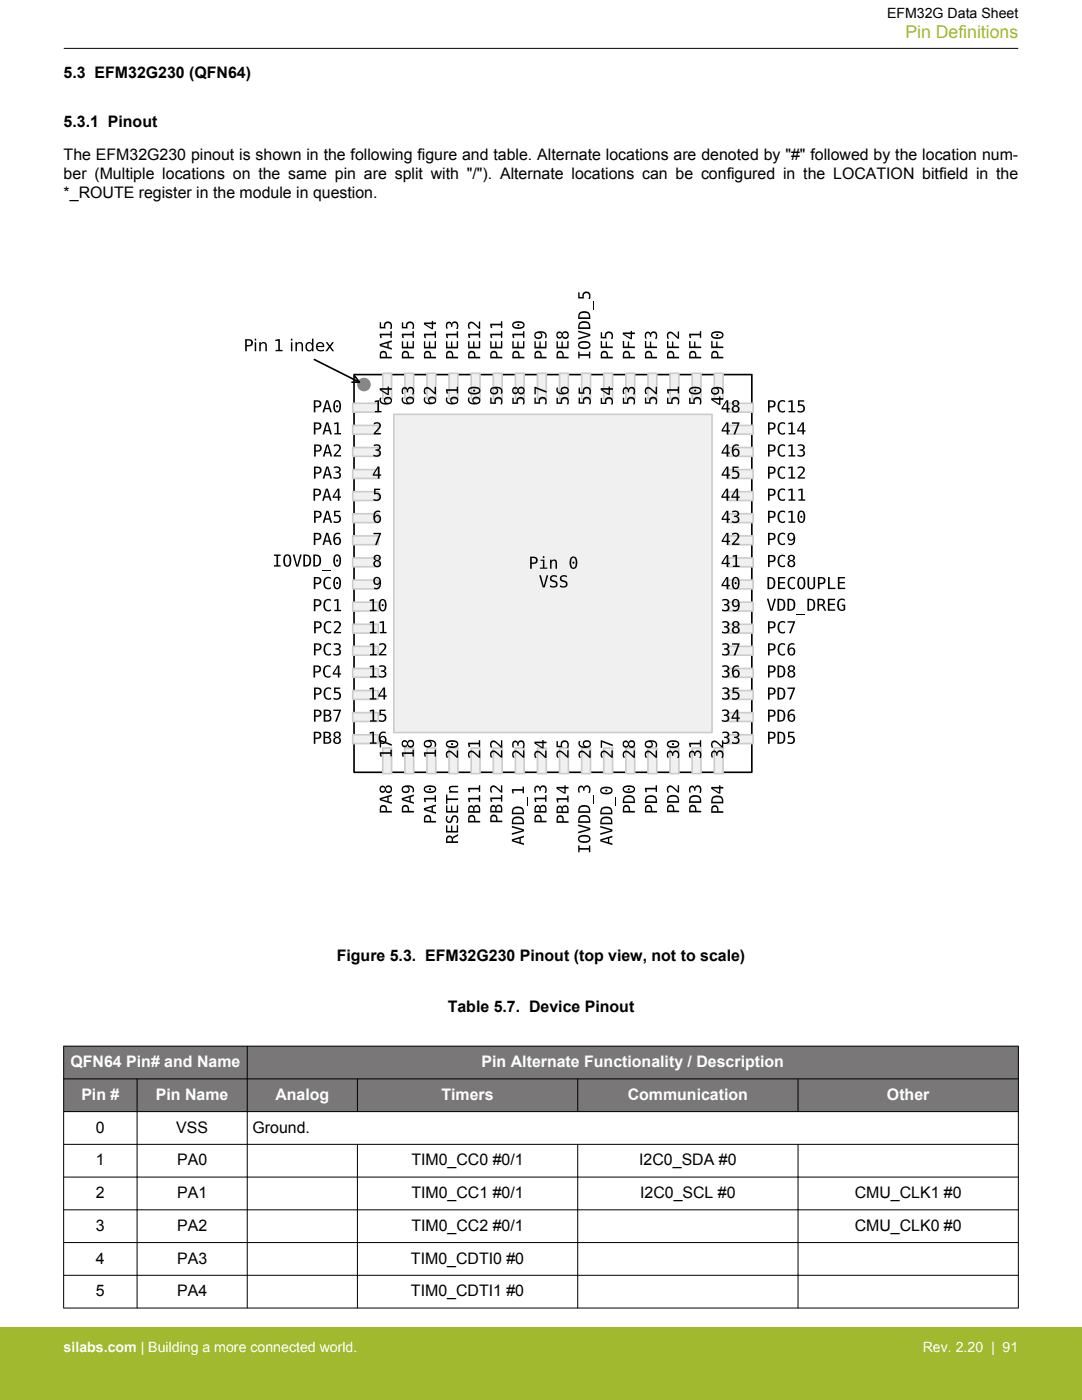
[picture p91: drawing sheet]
<svg xmlns="http://www.w3.org/2000/svg" width="216mm" height="279mm" viewBox="0 0 216 279" stroke-linecap="round" stroke-linejoin="round" font-family="sans-serif">
<defs><g id="words">
<text font-size="3.5" fill="#a1b92e" x="180.7" y="7.5">Pin Definitions</text>
<g font-size="3.2">
<text x="12.7" y="15.5">5.3 EFM32G230 (QFN64)</text>
<text x="12.7" y="25.3">5.3.1 Pinout</text>
<text x="12.7" y="35.8">ber (Multiple locations on the same pin are split with &quot;/&quot;). Alternate locations can be configured in the LOCATION bitfield in the</text>
<text x="12.7" y="32">The EFM32G230 pinout is shown in the following figure and table. Alternate locations are denoted by &quot;#&quot; followed by the location num-</text>
<text x="12.7" y="39.6">*_ROUTE register in the module in question.</text>
<text x="67.2" y="191.8">Figure 5.3. EFM32G230 Pinout (top view, not to scale)</text>
<text x="89.3" y="202">Table 5.7. Device Pinout</text>
<text x="19.1" y="226">0</text>
<text x="35.2" y="226">VSS</text>
<text x="50.4" y="226">Ground.</text>
<text x="19.1" y="232.6">1</text>
<text x="35.3" y="232.6">PA0</text>
<text x="82.1" y="232.6">TIM0_CC0 #0/1</text>
<text x="127.6" y="232.6">I2C0_SDA #0</text>
<text x="19.1" y="239.1">2</text>
<text x="35.3" y="239.1">PA1</text>
<text x="82.1" y="239.1">TIM0_CC1 #0/1</text>
<text x="127.7" y="239.1">I2C0_SCL #0</text>
<text x="170.5" y="239.1">CMU_CLK1 #0</text>
<text x="19.1" y="245.6">3</text>
<text x="35.3" y="245.6">PA2</text>
<text x="82.1" y="245.6">TIM0_CC2 #0/1</text>
<text x="170.5" y="245.6">CMU_CLK0 #0</text>
<text x="19.1" y="252.2">4</text>
<text x="35.3" y="252.2">PA3</text>
<text x="82" y="252.2">TIM0_CDTI0 #0</text>
<text x="19.1" y="258.7">5</text>
<text x="35.3" y="258.7">PA4</text>
<text x="82" y="258.7">TIM0_CDTI1 #0</text>
</g>
<g font-size="3.2" fill="#fff">
<text x="14.1" y="213">QFN64 Pin# and Name</text>
<text x="96.1" y="213">Pin Alternate Functionality / Description</text>
<text x="16.2" y="219.5">Pin #</text>
<text x="31.1" y="219.5">Pin Name</text>
<text x="54.9" y="219.5">Analog</text>
<text x="88.1" y="219.5">Timers</text>
<text x="125.3" y="219.5">Communication</text>
<text x="177" y="219.5">Other</text>
</g>
<text font-size="2.8" x="177" y="3.5">EFM32G Data Sheet</text>
<g font-size="2.8" fill="#fff">
<text x="12.7" y="269.9">silabs.com | Building a more connected world.</text>
<text x="184.1" y="269.9">Rev. 2.20 | 91</text>
</g>
</g></defs>
<path d="M70.6 74.8h79.4v79.3h-79.4z" fill="none" stroke="#000" stroke-width=".33"/>
<circle cx="72.6" cy="76.7" r="1.19" fill="#888"/>
<circle cx="72.6" cy="76.7" r="1.19" fill="none" stroke="#888" stroke-width=".33"/>
<path d="M78.6 82.7h63.5v63.5h-63.5z" fill="#f0f0f0"/>
<path d="M78.6 82.7h63.5v63.5h-63.5z" fill="none" stroke="#ccc" stroke-width=".33"/>
<path d="M70.4 80.5h5.1v1.8h-5.1z" fill="#f0f0f0"/>
<path d="M70.4 80.5h5.1v1.8h-5.1z" fill="none" stroke="#ccc" stroke-width=".33"/>
<path d="M70.4 84.9h5.1v1.8h-5.1z" fill="#f0f0f0"/>
<path d="M70.4 84.9h5.1v1.8h-5.1z" fill="none" stroke="#ccc" stroke-width=".33"/>
<path d="M70.4 89.3h5.1v1.8h-5.1z" fill="#f0f0f0"/>
<path d="M70.4 89.3h5.1v1.8h-5.1z" fill="none" stroke="#ccc" stroke-width=".33"/>
<path d="M70.4 93.7h5.1v1.8h-5.1z" fill="#f0f0f0"/>
<path d="M70.4 93.7h5.1v1.8h-5.1z" fill="none" stroke="#ccc" stroke-width=".33"/>
<path d="M70.4 98.1h5.1v1.8h-5.1z" fill="#f0f0f0"/>
<path d="M70.4 98.1h5.1v1.8h-5.1z" fill="none" stroke="#ccc" stroke-width=".33"/>
<path d="M70.4 102.5h5.1v1.8h-5.1z" fill="#f0f0f0"/>
<path d="M70.4 102.5h5.1v1.8h-5.1z" fill="none" stroke="#ccc" stroke-width=".33"/>
<path d="M70.4 106.9h5.1v1.8h-5.1z" fill="#f0f0f0"/>
<path d="M70.4 106.9h5.1v1.8h-5.1z" fill="none" stroke="#ccc" stroke-width=".33"/>
<path d="M70.4 111.4h5.1v1.7h-5.1z" fill="#f0f0f0"/>
<path d="M70.4 111.4h5.1v1.7h-5.1z" fill="none" stroke="#ccc" stroke-width=".33"/>
<path d="M70.4 115.8h5.1v1.7h-5.1z" fill="#f0f0f0"/>
<path d="M70.4 115.8h5.1v1.7h-5.1z" fill="none" stroke="#ccc" stroke-width=".33"/>
<path d="M70.4 120.2h5.1v1.7h-5.1z" fill="#f0f0f0"/>
<path d="M70.4 120.2h5.1v1.7h-5.1z" fill="none" stroke="#ccc" stroke-width=".33"/>
<path d="M70.4 124.6h5.1v1.8h-5.1z" fill="#f0f0f0"/>
<path d="M70.4 124.6h5.1v1.8h-5.1z" fill="none" stroke="#ccc" stroke-width=".33"/>
<path d="M70.4 129h5.1v1.8h-5.1z" fill="#f0f0f0"/>
<path d="M70.4 129h5.1v1.8h-5.1z" fill="none" stroke="#ccc" stroke-width=".33"/>
<path d="M70.4 133.4h5.1v1.8h-5.1z" fill="#f0f0f0"/>
<path d="M70.4 133.4h5.1v1.8h-5.1z" fill="none" stroke="#ccc" stroke-width=".33"/>
<path d="M70.4 137.8h5.1v1.8h-5.1z" fill="#f0f0f0"/>
<path d="M70.4 137.8h5.1v1.8h-5.1z" fill="none" stroke="#ccc" stroke-width=".33"/>
<path d="M70.4 142.2h5.1v1.8h-5.1z" fill="#f0f0f0"/>
<path d="M70.4 142.2h5.1v1.8h-5.1z" fill="none" stroke="#ccc" stroke-width=".33"/>
<path d="M70.4 146.6h5.1v1.8h-5.1z" fill="#f0f0f0"/>
<path d="M70.4 146.6h5.1v1.8h-5.1z" fill="none" stroke="#ccc" stroke-width=".33"/>
<path d="M76.4 149.3h1.7v5.1h-1.7z" fill="#f0f0f0"/>
<path d="M76.4 149.3h1.7v5.1h-1.7z" fill="none" stroke="#ccc" stroke-width=".33"/>
<path d="M80.8 149.3h1.7v5.1h-1.7z" fill="#f0f0f0"/>
<path d="M80.8 149.3h1.7v5.1h-1.7z" fill="none" stroke="#ccc" stroke-width=".33"/>
<path d="M85.2 149.3h1.8v5.1h-1.8z" fill="#f0f0f0"/>
<path d="M85.2 149.3h1.8v5.1h-1.8z" fill="none" stroke="#ccc" stroke-width=".33"/>
<path d="M89.6 149.3h1.8v5.1h-1.8z" fill="#f0f0f0"/>
<path d="M89.6 149.3h1.8v5.1h-1.8z" fill="none" stroke="#ccc" stroke-width=".33"/>
<path d="M94 149.3h1.8v5.1h-1.8z" fill="#f0f0f0"/>
<path d="M94 149.3h1.8v5.1h-1.8z" fill="none" stroke="#ccc" stroke-width=".33"/>
<path d="M98.4 149.3h1.8v5.1h-1.8z" fill="#f0f0f0"/>
<path d="M98.4 149.3h1.8v5.1h-1.8z" fill="none" stroke="#ccc" stroke-width=".33"/>
<path d="M102.8 149.3h1.8v5.1h-1.8z" fill="#f0f0f0"/>
<path d="M102.8 149.3h1.8v5.1h-1.8z" fill="none" stroke="#ccc" stroke-width=".33"/>
<path d="M107.2 149.3h1.8v5.1h-1.8z" fill="#f0f0f0"/>
<path d="M107.2 149.3h1.8v5.1h-1.8z" fill="none" stroke="#ccc" stroke-width=".33"/>
<path d="M111.7 149.3h1.7v5.1h-1.7z" fill="#f0f0f0"/>
<path d="M111.7 149.3h1.7v5.1h-1.7z" fill="none" stroke="#ccc" stroke-width=".33"/>
<path d="M116.1 149.3h1.7v5.1h-1.7z" fill="#f0f0f0"/>
<path d="M116.1 149.3h1.7v5.1h-1.7z" fill="none" stroke="#ccc" stroke-width=".33"/>
<path d="M120.5 149.3h1.7v5.1h-1.7z" fill="#f0f0f0"/>
<path d="M120.5 149.3h1.7v5.1h-1.7z" fill="none" stroke="#ccc" stroke-width=".33"/>
<path d="M124.9 149.3h1.7v5.1h-1.7z" fill="#f0f0f0"/>
<path d="M124.9 149.3h1.7v5.1h-1.7z" fill="none" stroke="#ccc" stroke-width=".33"/>
<path d="M129.3 149.3h1.8v5.1h-1.8z" fill="#f0f0f0"/>
<path d="M129.3 149.3h1.8v5.1h-1.8z" fill="none" stroke="#ccc" stroke-width=".33"/>
<path d="M133.7 149.3h1.8v5.1h-1.8z" fill="#f0f0f0"/>
<path d="M133.7 149.3h1.8v5.1h-1.8z" fill="none" stroke="#ccc" stroke-width=".33"/>
<path d="M138.1 149.3h1.8v5.1h-1.8z" fill="#f0f0f0"/>
<path d="M138.1 149.3h1.8v5.1h-1.8z" fill="none" stroke="#ccc" stroke-width=".33"/>
<path d="M142.5 149.3h1.8v5.1h-1.8z" fill="#f0f0f0"/>
<path d="M142.5 149.3h1.8v5.1h-1.8z" fill="none" stroke="#ccc" stroke-width=".33"/>
<path d="M145.2 146.6h5.1v1.8h-5.1z" fill="#f0f0f0"/>
<path d="M145.2 146.6h5.1v1.8h-5.1z" fill="none" stroke="#ccc" stroke-width=".33"/>
<path d="M145.2 142.2h5.1v1.8h-5.1z" fill="#f0f0f0"/>
<path d="M145.2 142.2h5.1v1.8h-5.1z" fill="none" stroke="#ccc" stroke-width=".33"/>
<path d="M145.2 137.8h5.1v1.8h-5.1z" fill="#f0f0f0"/>
<path d="M145.2 137.8h5.1v1.8h-5.1z" fill="none" stroke="#ccc" stroke-width=".33"/>
<path d="M145.2 133.4h5.1v1.8h-5.1z" fill="#f0f0f0"/>
<path d="M145.2 133.4h5.1v1.8h-5.1z" fill="none" stroke="#ccc" stroke-width=".33"/>
<path d="M145.2 129h5.1v1.8h-5.1z" fill="#f0f0f0"/>
<path d="M145.2 129h5.1v1.8h-5.1z" fill="none" stroke="#ccc" stroke-width=".33"/>
<path d="M145.2 124.6h5.1v1.8h-5.1z" fill="#f0f0f0"/>
<path d="M145.2 124.6h5.1v1.8h-5.1z" fill="none" stroke="#ccc" stroke-width=".33"/>
<path d="M145.2 120.2h5.1v1.7h-5.1z" fill="#f0f0f0"/>
<path d="M145.2 120.2h5.1v1.7h-5.1z" fill="none" stroke="#ccc" stroke-width=".33"/>
<path d="M145.2 115.8h5.1v1.7h-5.1z" fill="#f0f0f0"/>
<path d="M145.2 115.8h5.1v1.7h-5.1z" fill="none" stroke="#ccc" stroke-width=".33"/>
<path d="M145.2 111.4h5.1v1.7h-5.1z" fill="#f0f0f0"/>
<path d="M145.2 111.4h5.1v1.7h-5.1z" fill="none" stroke="#ccc" stroke-width=".33"/>
<path d="M145.2 106.9h5.1v1.8h-5.1z" fill="#f0f0f0"/>
<path d="M145.2 106.9h5.1v1.8h-5.1z" fill="none" stroke="#ccc" stroke-width=".33"/>
<path d="M145.2 102.5h5.1v1.8h-5.1z" fill="#f0f0f0"/>
<path d="M145.2 102.5h5.1v1.8h-5.1z" fill="none" stroke="#ccc" stroke-width=".33"/>
<path d="M145.2 98.1h5.1v1.8h-5.1z" fill="#f0f0f0"/>
<path d="M145.2 98.1h5.1v1.8h-5.1z" fill="none" stroke="#ccc" stroke-width=".33"/>
<path d="M145.2 93.7h5.1v1.8h-5.1z" fill="#f0f0f0"/>
<path d="M145.2 93.7h5.1v1.8h-5.1z" fill="none" stroke="#ccc" stroke-width=".33"/>
<path d="M145.2 89.3h5.1v1.8h-5.1z" fill="#f0f0f0"/>
<path d="M145.2 89.3h5.1v1.8h-5.1z" fill="none" stroke="#ccc" stroke-width=".33"/>
<path d="M145.2 84.9h5.1v1.8h-5.1z" fill="#f0f0f0"/>
<path d="M145.2 84.9h5.1v1.8h-5.1z" fill="none" stroke="#ccc" stroke-width=".33"/>
<path d="M145.2 80.5h5.1v1.8h-5.1z" fill="#f0f0f0"/>
<path d="M145.2 80.5h5.1v1.8h-5.1z" fill="none" stroke="#ccc" stroke-width=".33"/>
<path d="M142.5 74.5h1.8v5.1h-1.8z" fill="#f0f0f0"/>
<path d="M142.5 74.5h1.8v5.1h-1.8z" fill="none" stroke="#ccc" stroke-width=".33"/>
<path d="M138.1 74.5h1.8v5.1h-1.8z" fill="#f0f0f0"/>
<path d="M138.1 74.5h1.8v5.1h-1.8z" fill="none" stroke="#ccc" stroke-width=".33"/>
<path d="M133.7 74.5h1.8v5.1h-1.8z" fill="#f0f0f0"/>
<path d="M133.7 74.5h1.8v5.1h-1.8z" fill="none" stroke="#ccc" stroke-width=".33"/>
<path d="M129.3 74.5h1.8v5.1h-1.8z" fill="#f0f0f0"/>
<path d="M129.3 74.5h1.8v5.1h-1.8z" fill="none" stroke="#ccc" stroke-width=".33"/>
<path d="M124.9 74.5h1.7v5.1h-1.7z" fill="#f0f0f0"/>
<path d="M124.9 74.5h1.7v5.1h-1.7z" fill="none" stroke="#ccc" stroke-width=".33"/>
<path d="M120.5 74.5h1.7v5.1h-1.7z" fill="#f0f0f0"/>
<path d="M120.5 74.5h1.7v5.1h-1.7z" fill="none" stroke="#ccc" stroke-width=".33"/>
<path d="M116.1 74.5h1.7v5.1h-1.7z" fill="#f0f0f0"/>
<path d="M116.1 74.5h1.7v5.1h-1.7z" fill="none" stroke="#ccc" stroke-width=".33"/>
<path d="M111.7 74.5h1.7v5.1h-1.7z" fill="#f0f0f0"/>
<path d="M111.7 74.5h1.7v5.1h-1.7z" fill="none" stroke="#ccc" stroke-width=".33"/>
<path d="M107.2 74.5h1.8v5.1h-1.8z" fill="#f0f0f0"/>
<path d="M107.2 74.5h1.8v5.1h-1.8z" fill="none" stroke="#ccc" stroke-width=".33"/>
<path d="M102.8 74.5h1.8v5.1h-1.8z" fill="#f0f0f0"/>
<path d="M102.8 74.5h1.8v5.1h-1.8z" fill="none" stroke="#ccc" stroke-width=".33"/>
<path d="M98.4 74.5h1.8v5.1h-1.8z" fill="#f0f0f0"/>
<path d="M98.4 74.5h1.8v5.1h-1.8z" fill="none" stroke="#ccc" stroke-width=".33"/>
<path d="M94 74.5h1.8v5.1h-1.8z" fill="#f0f0f0"/>
<path d="M94 74.5h1.8v5.1h-1.8z" fill="none" stroke="#ccc" stroke-width=".33"/>
<path d="M89.6 74.5h1.8v5.1h-1.8z" fill="#f0f0f0"/>
<path d="M89.6 74.5h1.8v5.1h-1.8z" fill="none" stroke="#ccc" stroke-width=".33"/>
<path d="M85.2 74.5h1.8v5.1h-1.8z" fill="#f0f0f0"/>
<path d="M85.2 74.5h1.8v5.1h-1.8z" fill="none" stroke="#ccc" stroke-width=".33"/>
<path d="M80.8 74.5h1.7v5.1h-1.7z" fill="#f0f0f0"/>
<path d="M80.8 74.5h1.7v5.1h-1.7z" fill="none" stroke="#ccc" stroke-width=".33"/>
<path d="M76.4 74.5h1.7v5.1h-1.7z" fill="#f0f0f0"/>
<path d="M76.4 74.5h1.7v5.1h-1.7z" fill="none" stroke="#ccc" stroke-width=".33"/>
<path d="M62.7 71.7l9 4.6M70.8 75.1l.9 1.2h-1.5" fill="none" stroke="#000" stroke-width=".33"/>
<g fill="#000">
<path d="M115.4 58.3h.2v1h.6a.86 .86 0 0 1 1-1.1 .86 .86 0 0 1 .6 1.3l-.1 .2h-.3a.64 .64 0 0 0 .1-.9 .64 .64 0 0 0-.9-.1l-.1 .4 .1 .5h-1.2zM51.7 68.3h.3v.3a.66 .66 0 0 1 .8-.3 .66 .66 0 0 1 .4 .7v1.1h-.2v-1.1a.47 .47 0 0 0-.5-.5 .47 .47 0 0 0-.5 .6v1h-.3zM54.9 67.8l.9-.1v2.1h.6v.3h-1.4v-.3h.5v-1.8l-.6 .1zM59 68.3h.3v.3a.66 .66 0 0 1 .7-.3 .66 .66 0 0 1 .5 .7v1.1h-.3v-1.1a.47 .47 0 0 0-.5-.5 .47 .47 0 0 0-.4 .6v1h-.3zM65 68.3h.3l.5 .6 .5-.6h.3l-.6 .9 .7 .9h-.4l-.5-.7-.5 .7h-.4l.7-.9zM75.8 64.3h.2v.9h.6a.86 .86 0 0 1 1-1.1 .86 .86 0 0 1 .6 1.4l-.1 .1h-.3a.64 .64 0 0 0 .1-.8 .64 .64 0 0 0-.9-.2l-.1 .4 .1 .5h-1.2zM75.8 66.6h2.1v-.5h.3v1.3h-.3v-.5h-1.8l.1 .6h-.3zM80.2 68.1h.3v1.1h.7v-1h.2v1h.9v-1.1h.3v1.4h-2.4zM80.2 64.3h.3v.9h.5a.86 .86 0 0 1 1-1.1 .86 .86 0 0 1 .6 1.4l-.1 .1h-.3a.64 .64 0 0 0 .1-.8 .64 .64 0 0 0-.9-.2l-.1 .4 .1 .5h-1.2zM80.3 77.5l.6-.2 .4 .4a.71 .71 0 0 1 .9-.5 .71 .71 0 0 1 .4 .9l-.1 .6h-.3a.69 .69 0 0 0 .2-.7 .69 .69 0 0 0-.6-.5 .6 .6 0 0 0-.4 .8h-.2l-.2-.7a.49 .49 0 0 0-.6 .2 .49 .49 0 0 0 .1 .6v.2h-.3l-.1-.6zM80.2 66.6h2.1v-.5h.3v1.3h-.3v-.5h-1.8l.1 .6h-.3zM84.6 68.1h.3v1.1h.7v-1h.3v1h.8v-1.1h.3v1.4h-2.4z"/>
<path d="M84.7 77.4a1.03 1.03 0 0 1 1.5 .4l.5 .5v-1.1h.3v1.5h-.3l-.6-.6a.81 .81 0 0 0-1.2-.3l-.1 .3 .2 .6h-.3l-.2-.7zM84.6 66.6h2.1v-.5h.3v1.3h-.3v-.5h-1.8l.1 .6h-.3zM89 68.1h.3v1.1h.7v-1h.3v1h.8v-1.1h.3v1.4h-2.4zM89.1 64.4l.6-.2 .4 .4a.71 .71 0 0 1 .9-.4 .71 .71 0 0 1 .5 .9l-.2 .6h-.3a.69 .69 0 0 0 .2-.8 .69 .69 0 0 0-.6-.4 .6 .6 0 0 0-.3 .7h-.3l-.2-.6a.49 .49 0 0 0-.6 .2 .49 .49 0 0 0 .1 .6l.1 .2h-.3l-.1-.6zM89 77.7h2.1v-.5h.3v1.3h-.3v-.5h-1.8l.1 .5h-.3zM89 66.6h2.1v-.5h.3v1.3h-.3v-.5h-1.8l.1 .6h-.3zM93.4 68.1h.3v1.1h.7v-1h.3v1h.8v-1.1h.3v1.4h-2.4zM93.4 66.6h2.1v-.5h.3v1.3h-.3v-.5h-1.8l.1 .6h-.3zM93.6 64.4a1.03 1.03 0 0 1 1.5 .4l.4 .5v-1.1h.3v1.4h-.3l-.6-.6a.81 .81 0 0 0-1.2-.3l-.1 .4 .3 .5h-.4l-.1-.6zM97.8 68.1h.3v1.1h.7v-1h.3v1h.9v-1.1h.2v1.4h-2.4zM97.8 66.6h2.2v-.5h.2v1.3h-.2v-.5h-1.9l.1 .6h-.3zM97.8 64.6h2.2v-.5h.2v1.3h-.2v-.5h-1.9l.1 .6h-.3z"/>
<path d="M102.2 68.1h.3v1.1h.7v-1h.3v1h.9v-1.1h.2v1.4h-2.4zM102.2 66.6h2.2v-.5h.2v1.3h-.2v-.5h-1.9l.1 .6h-.3zM106.6 77.2l2.4 .8v.4l-2.1-.9v1.2h-.3zM106.6 68.1h.3v1.1h.7v-1h.3v1h.9v-1.1h.2v1.4h-2.4zM111 68.1h.3v1.1h.7v-1h.3v1h.9v-1.1h.3v1.4h-2.5zM115.4 70.2h.2v.5h1.9v-.5h.3v1.3h-.3v-.5h-1.9v.5h-.2zM115.5 77.4h.2v.9h.6a.86 .86 0 0 1 1-1.1 .86 .86 0 0 1 .6 1.3l-.1 .2h-.3a.64 .64 0 0 0 .1-.9 .64 .64 0 0 0-.9-.1l-.2 .4 .2 .5h-1.2zM115.4 66l2.4 .7v.4l-2.4 .7v-.4l2.1-.5-2.1-.6zM118.4 60.2h.2v1.7h-.2zM119.9 68.1h.2v1.1h.8v-1h.2v1h1.2v.3h-2.4zM119.9 66.3h.2v.9h.6a.86 .86 0 0 1 1-1.1 .86 .86 0 0 1 .6 1.3l-.1 .2h-.3a.64 .64 0 0 0 .1-.9 .64 .64 0 0 0-.9-.1l-.1 .4 .1 .5h-1.2zM124.3 68.1h.3v1.1h.7v-1h.2v1h1.2v.3h-2.4z"/>
<path d="M124.4 77.5l.6-.2 .4 .4a.71 .71 0 0 1 .9-.5 .71 .71 0 0 1 .4 .9l-.1 .6h-.3a.69 .69 0 0 0 .2-.7 .69 .69 0 0 0-.6-.5 .6 .6 0 0 0-.4 .8h-.2l-.2-.7a.49 .49 0 0 0-.6 .2 .49 .49 0 0 0 .1 .6v.2h-.3l-.1-.6zM128.7 68.1h.3v1.1h.7v-1h.2v1h1.2v.3h-2.4zM128.8 66.4l.6-.2 .4 .4a.71 .71 0 0 1 .9-.4 .71 .71 0 0 1 .4 .9l-.1 .5h-.3a.69 .69 0 0 0 .2-.7 .69 .69 0 0 0-.6-.4 .6 .6 0 0 0-.4 .7h-.2l-.2-.6a.49 .49 0 0 0-.6 .1 .49 .49 0 0 0 .1 .6v.3h-.3l-.1-.6zM128.8 77.4a1.03 1.03 0 0 1 1.5 .4l.5 .5v-1.1h.3v1.5h-.3l-.6-.6a.81 .81 0 0 0-1.2-.3l-.1 .3 .2 .5h-.3l-.2-.6zM133.1 68.1h.3v1.1h.7v-1h.3v1h1.1v.3h-2.4zM133.1 77.7h2.1v-.5h.3v1.3h-.3v-.5h-1.8l.1 .5h-.3zM133.2 66.4a1.03 1.03 0 0 1 1.5 .4l.5 .5v-1.1h.3v1.4h-.3l-.6-.6a.81 .81 0 0 0-1.2-.3l-.1 .3 .2 .6h-.3l-.1-.6zM137.5 68.1h.3v1.1h.7v-1h.3v1h1.1v.3h-2.4zM137.5 66.6h2.1v-.5h.3v1.3h-.3v-.5h-1.8l.1 .6h-.3zM141.9 68.1h.3v1.1h.7v-1h.3v1h1.1v.3h-2.4zM159.2 79.9h1.3v.3h-1v.5a.86 .86 0 0 1 1.2 1 .86 .86 0 0 1-1.4 .6l-.2-.1v-.3a.64 .64 0 0 0 .9 .1 .64 .64 0 0 0 .2-.9l-.5-.1-.5 .1zM66.7 84.4l.9-.1v2.1h.5v.3h-1.4v-.3h.5v-1.8l-.5 .1z"/>
<path d="M66.6 88.8a.82 .82 0 0 1 1.2 .1 .82 .82 0 0 1-.1 1.2l-.8 .7h1.2v.3h-1.5v-.3l.6-.6a.81 .81 0 0 0 .3-1.2l-.3-.1-.6 .2zM66.6 93.2a.81 .81 0 0 1 1-.1 .81 .81 0 0 1 .3 .9l-.3 .2a.71 .71 0 0 1 .4 .9 .71 .71 0 0 1-.9 .5l-.6-.2v-.3a.69 .69 0 0 0 .8 .2 .69 .69 0 0 0 .4-.6 .6 .6 0 0 0-.8-.3v-.3l.7-.2a.49 .49 0 0 0-.2-.5 .49 .49 0 0 0-.6 0l-.2 .1zM74.6 97.5h1.3v.3h-1v.6a.86 .86 0 0 1 1.2 .9 .86 .86 0 0 1-1.4 .6h-.2v-.4a.64 .64 0 0 0 .9 .1 .64 .64 0 0 0 .2-.8l-.5-.2-.5 .1zM74.8 80l.8-.1v2.1h.5v.3h-1.3v-.3h.5v-1.8l-.5 .1zM74.6 84.4a.82 .82 0 0 1 1.2 0 .82 .82 0 0 1-.2 1.3l-.7 .7h1.1v.3h-1.4v-.3l.6-.6a.81 .81 0 0 0 .3-1.2l-.4-.1-.5 .2zM74.6 88.8a.81 .81 0 0 1 1-.1 .81 .81 0 0 1 .3 .9l-.4 .2a.71 .71 0 0 1 .5 .9 .71 .71 0 0 1-.9 .5l-.6-.2v-.3a.69 .69 0 0 0 .7 .2 .69 .69 0 0 0 .5-.6 .6 .6 0 0 0-.8-.3v-.3l.7-.2a.49 .49 0 0 0-.2-.6 .49 .49 0 0 0-.6 .1l-.2 .1zM97.8 79.4h.3v.9h.6a.86 .86 0 0 1 .9-1.1 .86 .86 0 0 1 .6 1.3v.2h-.4a.64 .64 0 0 0 .1-.9 .64 .64 0 0 0-.8-.1l-.2 .4 .1 .5h-1.2zM102.2 79.4h.3v.9h.6a.86 .86 0 0 1 .9-1.1 .86 .86 0 0 1 .6 1.3v.2h-.3a.64 .64 0 0 0 0-.9 .64 .64 0 0 0-.8-.1l-.2 .4 .1 .5h-1.2zM106.6 79.4h.3v.9h.6a.86 .86 0 0 1 .9-1.1 .86 .86 0 0 1 .6 1.3v.2h-.3a.64 .64 0 0 0 .1-.9 .64 .64 0 0 0-.9-.1l-.2 .4 .1 .5h-1.2zM111 79.4h.3v.9h.6a.86 .86 0 0 1 1-1.1 .86 .86 0 0 1 .6 1.3l-.1 .2h-.3a.64 .64 0 0 0 .1-.9 .64 .64 0 0 0-.9-.1l-.2 .4 .2 .5h-1.3zM115.5 79.4h.2v.9h.6a.86 .86 0 0 1 1-1.1 .86 .86 0 0 1 .6 1.3l-.1 .2h-.3a.64 .64 0 0 0 .1-.9 .64 .64 0 0 0-.9-.1l-.2 .4 .2 .5h-1.2zM119.9 79.4h.2v.9h.6a.86 .86 0 0 1 1-1.1 .86 .86 0 0 1 .6 1.3l-.1 .2h-.3a.64 .64 0 0 0 .1-.9 .64 .64 0 0 0-.9-.1l-.1 .4 .1 .5h-1.2z"/>
<path d="M124.3 79.4h.3v.9h.5a.86 .86 0 0 1 1-1.1 .86 .86 0 0 1 .6 1.3l-.1 .2h-.3a.64 .64 0 0 0 .1-.9 .64 .64 0 0 0-.9-.1l-.1 .4 .1 .5h-1.2zM128.7 79.3h.3v1h.6a.86 .86 0 0 1 .9-1.1 .86 .86 0 0 1 .6 1.3l-.1 .2h-.3a.64 .64 0 0 0 .1-.9 .64 .64 0 0 0-.9-.1l-.1 .4 .1 .5h-1.2zM133.1 79.4h.3v.9h.6a.86 .86 0 0 1 .9-1.1 .86 .86 0 0 1 .6 1.3l-.1 .2h-.3a.64 .64 0 0 0 .1-.9 .64 .64 0 0 0-.9-.1l-.1 .4 .1 .5h-1.2zM137.5 79.4h.3v.9h.6a.86 .86 0 0 1 .9-1.1 .86 .86 0 0 1 .6 1.3v.2h-.4a.64 .64 0 0 0 .1-.9 .64 .64 0 0 0-.9-.1l-.1 .4 .1 .5h-1.2zM146 84.3h1.6l-.9 2.4h-.3l.8-2.1h-1.2zM146.2 93.1h1.2v.3h-.9v.6a.86 .86 0 0 1 1.1 .9 .86 .86 0 0 1-1.4 .6h-.1v-.4a.64 .64 0 0 0 .8 .1 .64 .64 0 0 0 .2-.9l-.4-.1-.5 .1zM155.5 97.7l.2-.1 .7-.1 .3 .1v.3a.66 .66 0 0 0-.7-.1 .66 .66 0 0 0-.5 .5v.4a.72 .72 0 0 0 .3 .9 .72 .72 0 0 0 .9-.1v.3a1.04 1.04 0 0 1-1.2-.1 1.04 1.04 0 0 1-.4-1.1zM155.5 93.3l.2-.1 .7-.1 .3 .1v.3a.66 .66 0 0 0-.7-.1 .66 .66 0 0 0-.5 .5v.4a.72 .72 0 0 0 .3 .9 .72 .72 0 0 0 .9-.1v.3a1.04 1.04 0 0 1-1.2-.1 1.04 1.04 0 0 1-.4-1.1zM155.5 88.9l.2-.2h.7l.3 .1v.3a.66 .66 0 0 0-.7-.1 .66 .66 0 0 0-.5 .5v.4a.72 .72 0 0 0 .3 .9 .72 .72 0 0 0 .9-.1v.3a1.04 1.04 0 0 1-1.2-.1 1.04 1.04 0 0 1-.4-1.1zM155.5 84.5l.2-.2h.7l.3 .1v.3a.66 .66 0 0 0-.7-.2 .66 .66 0 0 0-.5 .6v.4a.72 .72 0 0 0 .3 .9 .72 .72 0 0 0 .9-.1v.3a1.04 1.04 0 0 1-1.2-.1 1.04 1.04 0 0 1-.4-1.1zM155.5 80.1l.2-.2h.7l.3 .1v.3a.66 .66 0 0 0-.7-.2 .66 .66 0 0 0-.5 .6v.4a.72 .72 0 0 0 .3 .9 .72 .72 0 0 0 .9-.1v.3a1.04 1.04 0 0 1-1.2-.1 1.04 1.04 0 0 1-.4-1.1zM157.3 97.6l.9-.1v2.2h.5v.2h-1.4v-.2h.6v-1.9l-.6 .1z"/>
<path d="M157.3 93.2l.9-.1v2.1h.5v.3h-1.4v-.3h.6v-1.8l-.6 .1zM157.3 88.8l.9-.1v2.1h.5v.3h-1.4v-.3h.6v-1.8l-.6 .1zM157.3 84.4l.9-.1v2.1h.5v.3h-1.4v-.3h.6v-1.8l-.6 .1zM157.3 80l.9-.1v2.1h.5v.3h-1.4v-.3h.6v-1.8l-.6 .1zM159.3 97.6l.9-.1v2.2h.5v.2h-1.4v-.2h.5v-1.9l-.5 .1zM159.2 93.2a.82 .82 0 0 1 1.2 .1 .82 .82 0 0 1-.2 1.2l-.7 .7h1.1v.3h-1.5v-.3l.6-.6a.81 .81 0 0 0 .4-1.2l-.4-.1-.5 .3zM159.2 88.8a.81 .81 0 0 1 1-.1 .81 .81 0 0 1 .3 .9l-.3 .2a.71 .71 0 0 1 .4 .9 .71 .71 0 0 1-.9 .5l-.6-.2v-.3a.69 .69 0 0 0 .7 .2 .69 .69 0 0 0 .5-.6 .6 .6 0 0 0-.8-.3v-.3l.7-.2a.49 .49 0 0 0-.2-.6 .49 .49 0 0 0-.6 .1l-.2 .1zM54.7 110.7h1.3v.2h-.5v1.9h.5v.3h-1.3v-.3h.5v-1.9h-.5zM58.4 110.7h.3l.6 2.1 .6-2.1h.3l-.7 2.4h-.4zM64.3 113.7h1.6v.2h-1.6zM64.8 115.4l.3-.2 .7-.1 .2 .1v.4a.66 .66 0 0 0-.7-.2 .66 .66 0 0 0-.4 .6l-.1 .4a.72 .72 0 0 0 .3 .8 .72 .72 0 0 0 .9-.1v.4a1.04 1.04 0 0 1-1.1-.1 1.04 1.04 0 0 1-.4-1.1zM66.7 101.9h1.2v.3h-.9v.6a.86 .86 0 0 1 1.1 .9 .86 .86 0 0 1-1.4 .6h-.1v-.3a.64 .64 0 0 0 .8 0 .64 .64 0 0 0 .2-.8l-.4-.2-.5 .1z"/>
<path d="M74.5 106.3h1.5l-.8 2.5h-.4l.9-2.2h-1.2zM107.6 114.8h.3l.6 2.2 .6-2.2h.3l-.7 2.4h-.4zM109.9 115l.9-.2 .3 .1v.3a.56 .56 0 0 0-.7-.2 .56 .56 0 0 0-.3 .7h.1a1 1 0 0 1 1.1 1 .97 .97 0 0 1-1.6 .4v-.3a.61 .61 0 0 0 .8 .2 .61 .61 0 0 0 .4-.7h-.1a.99 .99 0 0 1-1.1-.9zM109.8 111.7h.3v.3a.58 .58 0 0 1 .7-.3 .58 .58 0 0 1 .3 .7v1.1h-.3v-1.3v-.2l-.3-.1-.4 .3v1.3h-.3zM111.9 115l.9-.2 .3 .1v.3a.56 .56 0 0 0-.7-.2 .56 .56 0 0 0-.3 .7h.1a1 1 0 0 1 1 1 .97 .97 0 0 1-1.5 .4v-.3a.61 .61 0 0 0 .8 .2 .61 .61 0 0 0 .3-.7 .99 .99 0 0 1-1.1-.9zM146.2 110.9l.9-.2v2.2h.5v.3h-1.4v-.3h.5v-1.9l-.5 .2zM146.1 106.5a.82 .82 0 0 1 1.2 0 .82 .82 0 0 1-.1 1.2l-.8 .8h1.1v.3h-1.4v-.3l.6-.7a.81 .81 0 0 0 .3-1.2h-.3l-.6 .2zM146.1 102a.81 .81 0 0 1 1 0 .81 .81 0 0 1 .3 .9l-.3 .2a.71 .71 0 0 1 .4 .9 .71 .71 0 0 1-.9 .4l-.6-.1v-.4a.69 .69 0 0 0 .8 .2 .69 .69 0 0 0 .4-.6 .6 .6 0 0 0-.7-.3v-.3l.6-.2a.49 .49 0 0 0-.2-.5 .49 .49 0 0 0-.6 0l-.2 .1zM155.2 115.2h1.5v.2h-1.1v.7h1v.3h-1v.9h1.1v.3h-1.5zM155.5 111l.2-.2 .7-.1 .3 .1v.4a.66 .66 0 0 0-.7-.2 .66 .66 0 0 0-.5 .5v.5a.72 .72 0 0 0 .3 .8 .72 .72 0 0 0 .9-.1v.4a1.04 1.04 0 0 1-1.2-.1 1.04 1.04 0 0 1-.4-1.1zM155.5 106.5l.2-.1 .7-.1 .3 .1v.4a.66 .66 0 0 0-.7-.2 .66 .66 0 0 0-.5 .5v.4a.72 .72 0 0 0 .3 .9 .72 .72 0 0 0 .9-.1v.4a1.04 1.04 0 0 1-1.2-.1 1.04 1.04 0 0 1-.4-1.1zM155.5 102.1l.2-.1 .7-.1 .3 .1v.4a.66 .66 0 0 0-.7-.2 .66 .66 0 0 0-.5 .5v.4a.72 .72 0 0 0 .3 .9 .72 .72 0 0 0 .9-.1v.4a1.04 1.04 0 0 1-1.2-.1 1.04 1.04 0 0 1-.4-1.2z"/>
<path d="M157.3 102l.9-.1v2.2h.5v.2h-1.4v-.2h.6v-1.9l-.6 .1zM157.5 115.4l.2-.2 .7-.1 .2 .1v.4a.66 .66 0 0 0-.6-.2 .66 .66 0 0 0-.5 .6v.4a.72 .72 0 0 0 .2 .8 .72 .72 0 0 0 .9-.1v.4a1.04 1.04 0 0 1-1.1-.1 1.04 1.04 0 0 1-.4-1.1zM161.1 115.2h.4v1.6a.47 .47 0 0 0 .5 .5 .47 .47 0 0 0 .3-.7v-1.4h.3v1.4a.78 .78 0 0 1-.7 1 .78 .78 0 0 1-.8-1zM165.2 119.5h1.4v.3h-1.1v.7h1.1v.2h-1.1v.9h1.2v.3h-1.5zM165.2 115.2h.4v2.1h1.1v.3h-1.5zM167.2 115.2h1.4v.2h-1.1v.7h1.1v.3h-1.1v.9h1.1v.3h-1.4zM64.8 133l.2-.2h.7l.3 .1v.3a.66 .66 0 0 0-.7-.2 .66 .66 0 0 0-.5 .6v.4a.72 .72 0 0 0 .3 .9 .72 .72 0 0 0 .9-.1v.3a1.04 1.04 0 0 1-1.2-.1 1.04 1.04 0 0 1-.3-1.1zM64.9 119.8l.2-.2h.7l.2 .1v.3a.66 .66 0 0 0-.7-.2 .66 .66 0 0 0-.4 .6v.4a.72 .72 0 0 0 .2 .8 .72 .72 0 0 0 .9 0v.3a1.04 1.04 0 0 1-1.1-.1 1.04 1.04 0 0 1-.4-1.1zM64.9 128.6l.2-.2h.7l.3 .1v.3a.66 .66 0 0 0-.7-.2 .66 .66 0 0 0-.5 .6v.4a.72 .72 0 0 0 .3 .9 .72 .72 0 0 0 .9-.1v.3a1.04 1.04 0 0 1-1.2-.1 1.04 1.04 0 0 1-.4-1.1zM64.9 137.4l.2-.2h.7l.3 .1v.3a.66 .66 0 0 0-.7-.1 .66 .66 0 0 0-.5 .5v.4a.72 .72 0 0 0 .3 .9 .72 .72 0 0 0 .9-.1v.3a1.04 1.04 0 0 1-1.2-.1 1.04 1.04 0 0 1-.3-1.1zM64.9 124.2l.3-.2h.6l.3 .1v.3a.66 .66 0 0 0-.7-.2 .66 .66 0 0 0-.4 .6l-.1 .4a.72 .72 0 0 0 .3 .9 .72 .72 0 0 0 .9-.1v.3a1.04 1.04 0 0 1-1.2-.1 1.04 1.04 0 0 1-.3-1.1zM66.7 137.2h1.2v.3h-.9v.6a.86 .86 0 0 1 1.1 .9 .86 .86 0 0 1-1.4 .6h-.1v-.4a.64 .64 0 0 0 .8 .1 .64 .64 0 0 0 .2-.9l-.4-.1-.5 .1z"/>
<path d="M66.7 119.7l.9-.1v2.1h.5v.3h-1.4v-.3h.5v-1.8l-.5 .1zM66.6 124.1a.82 .82 0 0 1 1.2 0 .82 .82 0 0 1-.1 1.2l-.8 .8h1.2v.3h-1.5v-.3l.6-.6a.81 .81 0 0 0 .3-1.2l-.3-.1-.6 .2zM66.6 128.4a.81 .81 0 0 1 1 0 .81 .81 0 0 1 .3 .9l-.3 .2a.71 .71 0 0 1 .4 .9 .71 .71 0 0 1-.9 .4l-.6-.1v-.3a.69 .69 0 0 0 .8 .2 .69 .69 0 0 0 .4-.6 .6 .6 0 0 0-.8-.4v-.2l.7-.2a.49 .49 0 0 0-.2-.6 .49 .49 0 0 0-.6 .1h-.2zM73.7 137.3l.9-.1v2.1h.5v.3h-1.3v-.3h.5v-1.8l-.6 .1zM73.8 119.7l.8-.1v2.1h.5v.3h-1.3v-.3h.5v-1.8l-.5 .1zM73.8 124.1l.8-.1v2.1h.5v.3h-1.3v-.3h.5v-1.8l-.5 .1zM73.8 132.9l.9-.1v2.1h.5v.3h-1.4v-.3h.5v-1.8l-.5 .1zM73.8 128.5l.9-.1v2.1h.5v.3h-1.4v-.3h.5v-1.8l-.5 .1zM75.8 124.1l.8-.1v2.1h.5v.3h-1.3v-.3h.5v-1.8l-.5 .1zM75.7 128.5a.82 .82 0 0 1 1.2 0 .82 .82 0 0 1-.2 1.3l-.7 .7h1.1v.3h-1.5v-.3l.6-.6a.81 .81 0 0 0 .3-1.2l-.3-.1-.5 .2zM75.7 132.9a.81 .81 0 0 1 .9-.1 .81 .81 0 0 1 .4 .9l-.4 .2a.71 .71 0 0 1 .5 .9 .71 .71 0 0 1-.9 .5l-.6-.2v-.3a.69 .69 0 0 0 .7 .2 .69 .69 0 0 0 .5-.6 .6 .6 0 0 0-.8-.3v-.3l.7-.2a.49 .49 0 0 0-.2-.6 .49 .49 0 0 0-.6 .1l-.2 .1zM144.1 124a.81 .81 0 0 1 1 0 .81 .81 0 0 1 .3 .9l-.3 .2a.71 .71 0 0 1 .4 .9 .71 .71 0 0 1-.9 .4l-.5-.1v-.3a.69 .69 0 0 0 .7 .2 .69 .69 0 0 0 .4-.6 .6 .6 0 0 0-.7-.4v-.2l.6-.2a.49 .49 0 0 0-.1-.6 .49 .49 0 0 0-.6 .1h-.3z"/>
<path d="M144.1 132.9a.81 .81 0 0 1 1-.1 .81 .81 0 0 1 .3 .9l-.3 .2a.71 .71 0 0 1 .4 .9 .71 .71 0 0 1-.9 .5l-.5-.2v-.3a.69 .69 0 0 0 .7 .2 .69 .69 0 0 0 .4-.6 .6 .6 0 0 0-.7-.3v-.3l.6-.2a.49 .49 0 0 0-.1-.6 .49 .49 0 0 0-.6 .1l-.3 .1zM144.1 119.6a.81 .81 0 0 1 1 0 .81 .81 0 0 1 .3 .9l-.3 .2a.71 .71 0 0 1 .4 .9 .71 .71 0 0 1-.9 .4l-.5-.1v-.3a.69 .69 0 0 0 .7 .1 .69 .69 0 0 0 .4-.5 .6 .6 0 0 0-.7-.4v-.2l.6-.2a.49 .49 0 0 0-.1-.6 .49 .49 0 0 0-.6 .1h-.3zM144.1 128.4a.81 .81 0 0 1 1 0 .81 .81 0 0 1 .3 .9l-.3 .2a.71 .71 0 0 1 .5 .9 .71 .71 0 0 1-1 .4l-.5-.1v-.3a.69 .69 0 0 0 .7 .2 .69 .69 0 0 0 .5-.6 .6 .6 0 0 0-.8-.4v-.2l.7-.2a.49 .49 0 0 0-.2-.6 .49 .49 0 0 0-.6 .1h-.3zM144.2 137.3a.81 .81 0 0 1 .9-.1 .81 .81 0 0 1 .3 .9l-.3 .2a.71 .71 0 0 1 .5 .9 .71 .71 0 0 1-.9 .5l-.6-.2v-.3a.69 .69 0 0 0 .7 .2 .69 .69 0 0 0 .5-.6 .6 .6 0 0 0-.8-.3v-.3l.7-.2a.49 .49 0 0 0-.2-.5 .49 .49 0 0 0-.6 0l-.2 .1zM146.1 128.4h1.5l-.9 2.4h-.3l.8-2.1h-1.1zM146.2 137.2h1.2v.3h-.9v.6a.86 .86 0 0 1 1.1 .9 .86 .86 0 0 1-1.3 .6h-.2v-.4a.64 .64 0 0 0 .9 .1 .64 .64 0 0 0 .1-.9l-.4-.1-.5 .1zM153 119.5h.4l.5 2.1 .6-2.1h.3l-.7 2.4h-.4zM155.5 128.6l.2-.2h.7l.3 .1v.3a.66 .66 0 0 0-.7-.2 .66 .66 0 0 0-.5 .6v.4a.72 .72 0 0 0 .3 .9 .72 .72 0 0 0 .9-.1v.3a1.04 1.04 0 0 1-1.2-.1 1.04 1.04 0 0 1-.4-1.1zM155.5 124.2l.2-.2h.7l.3 .1v.3a.66 .66 0 0 0-.7-.2 .66 .66 0 0 0-.5 .6v.4a.72 .72 0 0 0 .3 .9 .72 .72 0 0 0 .9-.1v.3a1.04 1.04 0 0 1-1.2-.1 1.04 1.04 0 0 1-.4-1.1zM157.1 137.2h1.6l-.9 2.4h-.3l.8-2.1h-1.2zM157.1 124h1.6l-.9 2.4h-.3l.8-2.1h-1.2zM158.9 122.5h1.7v.2h-1.7z"/>
<path d="M167.4 119.7l.6-.3 .3 .1 .3 .1v.3a.65 .65 0 0 0-.7-.2 .65 .65 0 0 0-.5 .6v.4a.69 .69 0 0 0 .1 .8 .69 .69 0 0 0 .8 .1v-.7h-.3v-.2h.7v1a1.02 1.02 0 0 1-1.3 .1 1.02 1.02 0 0 1-.4-1.2zM66.5 141.6h1.6l-.9 2.4h-.4l.9-2.1h-1.2zM73.8 146.1l.8-.1v2.2h.5v.2h-1.3v-.2h.5v-1.9l-.5 .1zM73.8 141.7l.9-.1v2.2h.5v.2h-1.4v-.2h.5v-1.9l-.5 .1zM75.7 141.6h1.2v.3h-.9v.6a.86 .86 0 0 1 1.1 .9 .86 .86 0 0 1-1.3 .6h-.2v-.4a.64 .64 0 0 0 .9 .1 .64 .64 0 0 0 .1-.8l-.4-.2-.5 .1zM75.8 147.7l2.4 .8v.4l-2.2-.9v1.2h-.2zM75.8 150.1h2.1v-.5h.3v1.4h-.3v-.6h-1.8l.1 .6h-.3zM80.2 150.1h2.1v-.5h.3v1.4h-.3v-.5h-1.8l.1 .5h-.3zM84.6 150.1h2.1v-.5h.3v1.4h-.3v-.5h-1.8l.1 .5h-.3zM89.7 156.9l1.7-.1v.3h-1.2l-.3 .1-.1 .3 .4 .4h1.2v.3h-1.8v-.3h.3l-.3-.5zM89.1 150a1.03 1.03 0 0 1 1.5 .4l.5 .5v-1.1h.3v1.4h-.3l-.6-.6a.81 .81 0 0 0-1.2-.3l-.1 .4 .2 .5h-.3l-.1-.6zM93.6 150a1.03 1.03 0 0 1 1.5 .4l.4 .5v-1.1h.3v1.4h-.3l-.6-.6a.81 .81 0 0 0-1.2-.3l-.1 .4 .3 .5h-.4l-.1-.6z"/>
<path d="M93.4 148.2h2.1v-.5h.3v1.4h-.3v-.6h-1.8l.1 .6h-.3zM93.4 157.2h2.1v-.5h.3v1.4h-.3v-.6h-1.8l.1 .6h-.3zM98 150a1.03 1.03 0 0 1 1.5 .4l.5 .4v-1.1h.2v1.5h-.2l-.7-.6a.81 .81 0 0 0-1.2-.3v.3l.2 .6h-.4l-.1-.7zM98 148a1.03 1.03 0 0 1 1.5 .4l.5 .5v-1.2h.2v1.5h-.2l-.7-.6a.81 .81 0 0 0-1.2-.3v.3l.2 .6h-.4l-.1-.7zM97.8 159.2h2.2v-.5h.2v1.3h-.2v-.5h-1.9l.1 .5h-.3zM98 157a1.03 1.03 0 0 1 1.5 .4l.5 .4v-1.1h.2v1.5h-.2l-.7-.6a.81 .81 0 0 0-1.2-.3v.3l.2 .6h-.4l-.1-.7zM102.4 148l.5-.2 .4 .4a.71 .71 0 0 1 .9-.4 .71 .71 0 0 1 .5 .9l-.1 .6h-.4a.69 .69 0 0 0 .2-.8 .69 .69 0 0 0-.6-.4 .6 .6 0 0 0-.3 .7h-.3l-.2-.6a.49 .49 0 0 0-.5 .2 .49 .49 0 0 0 0 .6l.1 .2h-.3l-.1-.6zM102.1 157.5h2.2v-.5h.2v1.3h-.2v-.5h-1.9l.2 .6h-.3zM102.4 150a1.03 1.03 0 0 1 1.5 .4l.5 .5v-1.1h.2v1.4h-.2l-.7-.6a.81 .81 0 0 0-1.2-.3v.3l.2 .6h-.4l-.1-.6zM105.2 159.1h.1v1.6h-.1zM106.8 157l.6-.2 .4 .4a.71 .71 0 0 1 .9-.4 .71 .71 0 0 1 .4 .9l-.1 .5h-.3a.69 .69 0 0 0 .1-.7 .69 .69 0 0 0-.6-.4 .6 .6 0 0 0-.3 .7h-.3l-.1-.6a.49 .49 0 0 0-.6 .1 .49 .49 0 0 0 0 .6l.1 .3h-.3l-.1-.6zM106.8 150a1.03 1.03 0 0 1 1.5 .4l.5 .5v-1.1h.2v1.5h-.2l-.7-.6a.81 .81 0 0 0-1.2-.3v.3l.2 .5h-.3l-.2-.6z"/>
<path d="M111 147.9h.3v.9h.6a.86 .86 0 0 1 1-1.1 .86 .86 0 0 1 .6 1.3l-.1 .2h-.3a.64 .64 0 0 0 .1-.8 .64 .64 0 0 0-.9-.2l-.2 .4 .2 .5h-1.3zM111.2 150a1.03 1.03 0 0 1 1.5 .4l.5 .5v-1.2h.3v1.5h-.3l-.6-.6a.81 .81 0 0 0-1.3-.3v.3l.2 .6h-.3l-.2-.7zM115.5 157l.6-.2 .4 .4a.71 .71 0 0 1 .9-.4 .71 .71 0 0 1 .4 .9l-.1 .5h-.3a.69 .69 0 0 0 .1-.7 .69 .69 0 0 0-.5-.4 .6 .6 0 0 0-.4 .7h-.2l-.2-.6a.49 .49 0 0 0-.6 .1 .49 .49 0 0 0 .1 .6v.3h-.3l-.1-.7zM115.6 150a1.03 1.03 0 0 1 1.5 .4l.5 .5v-1.1h.3v1.4h-.3l-.6-.6a.81 .81 0 0 0-1.3-.3v.4l.2 .5h-.3l-.2-.6zM118.4 158.8h.2v1.7h-.2zM119.9 147.7l2.4 .9v.3l-2.2-.8v1.2h-.2zM120 150a1.03 1.03 0 0 1 1.5 .4l.5 .5v-1.1h.3v1.4h-.3l-.6-.6a.81 .81 0 0 0-1.2-.3l-.1 .3 .2 .6h-.3l-.2-.6zM122.8 159.1h.2v1.6h-.2zM124.4 150a1.03 1.03 0 0 1 1.5 .4l.5 .5v-1.1h.3v1.4h-.3l-.6-.6a.81 .81 0 0 0-1.2-.3l-.1 .4 .2 .5h-.3l-.2-.6zM128.8 150a1.03 1.03 0 0 1 1.5 .4l.5 .5v-1.1h.3v1.4h-.3l-.6-.6a.81 .81 0 0 0-1.2-.3l-.1 .4 .2 .5h-.3l-.2-.6zM128.7 157.2h2.1v-.5h.3v1.4h-.3v-.6h-1.8l.1 .6h-.3zM133.2 150l.6-.2 .4 .4a.71 .71 0 0 1 .9-.4 .71 .71 0 0 1 .4 .9l-.1 .6h-.3a.69 .69 0 0 0 .2-.7 .69 .69 0 0 0-.6-.5 .6 .6 0 0 0-.3 .8h-.3l-.2-.7a.49 .49 0 0 0-.6 .2 .49 .49 0 0 0 .1 .6l.1 .2h-.3l-.1-.6z"/>
<path d="M133.2 157a1.03 1.03 0 0 1 1.5 .4l.5 .4v-1.1h.3v1.5h-.3l-.6-.6a.81 .81 0 0 0-1.2-.3l-.1 .3 .2 .6h-.3l-.1-.7zM137.6 150l.6-.2 .4 .4a.71 .71 0 0 1 .9-.4 .71 .71 0 0 1 .5 .9l-.2 .6h-.3a.69 .69 0 0 0 .2-.8 .69 .69 0 0 0-.6-.4 .6 .6 0 0 0-.3 .8h-.3l-.2-.7a.49 .49 0 0 0-.5 .2 .49 .49 0 0 0 0 .6l.1 .2h-.3l-.1-.6zM137.6 157l.6-.2 .4 .4a.71 .71 0 0 1 .9-.4 .71 .71 0 0 1 .5 .9l-.2 .5h-.3a.69 .69 0 0 0 .2-.7 .69 .69 0 0 0-.6-.4 .6 .6 0 0 0-.3 .7h-.3l-.2-.6a.49 .49 0 0 0-.5 .1 .49 .49 0 0 0 0 .6l.1 .3h-.3l-.1-.6zM137.5 148.2h2.1v-.5h.3v1.4h-.3v-.5h-1.8l.1 .5h-.3zM142 150l.6-.2 .4 .4a.71 .71 0 0 1 .9-.4 .71 .71 0 0 1 .5 .9l-.1 .5h-.4a.69 .69 0 0 0 .2-.7 .69 .69 0 0 0-.6-.4 .6 .6 0 0 0-.3 .7h-.3l-.2-.6a.49 .49 0 0 0-.5 .1 .49 .49 0 0 0 0 .6l.1 .3h-.3l-.1-.7zM142.1 148a1.03 1.03 0 0 1 1.5 .4l.5 .5v-1.1h.2v1.4h-.2l-.7-.6a.81 .81 0 0 0-1.2-.3v.3l.2 .6h-.4l-.1-.6zM144.1 141.7a.81 .81 0 0 1 1-.1 .81 .81 0 0 1 .3 1l-.3 .1a.71 .71 0 0 1 .4 .9 .71 .71 0 0 1-.9 .5l-.6-.1v-.4a.69 .69 0 0 0 .8 .2 .69 .69 0 0 0 .4-.6 .6 .6 0 0 0-.8-.3v-.3l.7-.2a.49 .49 0 0 0-.2-.5 .49 .49 0 0 0-.6 0l-.2 .1zM144.1 146.1a.81 .81 0 0 1 1 0 .81 .81 0 0 1 .3 .9l-.3 .1a.71 .71 0 0 1 .5 .9 .71 .71 0 0 1-1 .5l-.5-.1v-.4a.69 .69 0 0 0 .7 .2 .69 .69 0 0 0 .5-.6 .6 .6 0 0 0-.8-.3v-.3l.7-.2a.49 .49 0 0 0-.2-.5 .49 .49 0 0 0-.6 0l-.3 .1zM146.1 146.1a.81 .81 0 0 1 1 0 .81 .81 0 0 1 .3 .9l-.3 .1a.71 .71 0 0 1 .4 .9 .71 .71 0 0 1-.9 .5l-.5-.1v-.4a.69 .69 0 0 0 .7 .2 .69 .69 0 0 0 .4-.6 .6 .6 0 0 0-.7-.3v-.3l.6-.2a.49 .49 0 0 0-.1-.5 .49 .49 0 0 0-.6 0l-.3 .1zM157.2 146h1.3v.3h-1v.6a.86 .86 0 0 1 1.2 .9 .86 .86 0 0 1-1.4 .6h-.2v-.3a.64 .64 0 0 0 .9 0 .64 .64 0 0 0 .2-.8l-.5-.2-.5 .1zM84.6 159.2h2.1v-.5h.3v1.4h-.3v-.6h-1.8l.1 .6h-.3zM89 164.7h.3v1.1h.7v-1h.3v1h.8v-1.1h.3v1.5h-2.4z"/>
<path d="M89 160.7h.3v1.1h.7v-1h.3v1h.8v-1.1h.3v1.5h-2.4zM89 158.6h.3v.7h2.1v.4h-2.1v.7h-.3zM89.1 162.8h.3a.56 .56 0 0 0-.2 .7 .56 .56 0 0 0 .7 .4v-.1a1 1 0 0 1 .9-1.1 .97 .97 0 0 1 .5 1.5h-.3a.61 .61 0 0 0 .2-.7 .61 .61 0 0 0-.7-.4l-.1 .1a.99 .99 0 0 1-.8 1 .91 .91 0 0 1-.5-1.4zM93.4 159.2h2.1v-.5h.3v1.3h-.3v-.5h-1.8l.1 .6h-.3zM102.1 164.8l2.4 .7v.4l-2.4 .7v-.3l2.2-.6-2.2-.5zM106.6 159.2h2.2v-.5h.2v1.3h-.2v-.5h-1.9l.2 .6h-.3zM111 159.3h2.2v-.5h.3v1.3h-.3v-.5h-1.9l.2 .5h-.3zM115.4 168.7h.2v.5h1.9v-.5h.3v1.4h-.3v-.5h-1.9v.5h-.2zM115.4 164.5l2.4 .7v.4l-2.4 .7v-.3l2.1-.6-2.1-.5zM119.8 164.8l2.4 .7v.4l-2.4 .7v-.3l2.1-.6-2.1-.5z"/>
<path d="M49.2 68v.9h.5a.45 .45 0 0 0 .4-.5 .45 .45 0 0 0-.4-.4zM48.9 67.7h.8a.73 .73 0 0 1 .8 .7 .73 .73 0 0 1-.8 .7h-.5v1h-.3z"/>
<path d="M50.8 68.3h.3v1.8h-.3zM50.8 67.6h.3v.4h-.3z"/>
<path d="M58 68.3h.3v1.8h-.3zM58 67.6h.3v.4h-.3z"/>
<path d="M61.2 68.4l.6-.1 .5 .3v-1h.2v2.5h-.2v-.3a.76 .76 0 0 1-1 .2 .76 .76 0 0 1-.4-.9zM61.4 68.7a.69 .69 0 0 0-.1 .8 .69 .69 0 0 0 .7 .3 .7 .7 0 0 0 .3-.8 .7 .7 0 0 0-.8-.4z"/>
<path d="M63.3 68.5a.84 .84 0 0 1 1-.2 .84 .84 0 0 1 .4 1h-1.4a.77 .77 0 0 0 .5 .6 .77 .77 0 0 0 .8-.2v.3a1.02 1.02 0 0 1-1.3-.1 1.02 1.02 0 0 1 0-1.4zM63.5 68.6l-.1 .4h1a.52 .52 0 0 0-.3-.5 .52 .52 0 0 0-.6 .1z"/>
<path d="M75.8 79.4h.3a.71 .71 0 0 0 0 .8 .71 .71 0 0 0 .8 .3 .73 .73 0 0 1-.2-1.1 .73 .73 0 0 1 1.1-.1 .77 .77 0 0 1 .4 .8 .77 .77 0 0 1-.8 .6 1.21 1.21 0 0 1-1.7-.9zM77 79.6a.5 .5 0 0 0 .1 .7 .5 .5 0 0 0 .6 0 .5 .5 0 0 0 .1-.7z"/>
<path d="M76.2 70.5l-.2 .7h.9l-.1-.7-.3-.2zM76 70.2a.81 .81 0 0 1 1 0 .81 .81 0 0 1 .2 1h1v.3h-2.4v-.8z"/>
<path d="M76.1 68.9l1.2 .3v-.7zM75.8 68.7l2.4-.8v.4l-.6 .1v.9l.6 .2v.3l-2.4-.7z"/>
<path d="M76.1 77.8l1.2 .8v-.8zM75.8 77.5h1.5v-.4h.3v.4h.6v.3h-.6v1h-.3l-1.5-1z"/>
<path d="M80.2 79.3h.3a.71 .71 0 0 0 0 .9 .71 .71 0 0 0 .8 .2 .73 .73 0 0 1-.2-1 .73 .73 0 0 1 1.1-.2 .77 .77 0 0 1 .4 .9 .77 .77 0 0 1-.8 .6 1.21 1.21 0 0 1-1.7-1zM81.4 79.6a.5 .5 0 0 0 .1 .6 .5 .5 0 0 0 .6 0 .5 .5 0 0 0 .1-.6z"/>
<path d="M80.6 70.5l-.2 .7h1l-.2-.7-.3-.2zM80.4 70.2a.81 .81 0 0 1 1 0 .81 .81 0 0 1 .2 1h1v.3h-2.4v-.8z"/>
<path d="M84.6 79.3h.3a.71 .71 0 0 0 .1 .8 .71 .71 0 0 0 .7 .3 .73 .73 0 0 1-.1-1 .73 .73 0 0 1 1-.2 .77 .77 0 0 1 .4 .9 .77 .77 0 0 1-.8 .6 1.21 1.21 0 0 1-1.7-1zM85.8 79.6a.5 .5 0 0 0 .1 .6 .5 .5 0 0 0 .7 0 .5 .5 0 0 0 0-.7z"/>
<path d="M85 70.5l-.1 .7h.9l-.2-.7-.3-.2zM84.8 70.2a.81 .81 0 0 1 1 0 .81 .81 0 0 1 .2 1h1v.3h-2.4v-.8z"/>
<path d="M84.9 64.7l1.3 .7v-.7zM84.6 64.4h1.6v-.4h.2v.4h.6v.3h-.6v1h-.3l-1.5-1z"/>
<path d="M89.1 79.3h.3a.71 .71 0 0 0 0 .9 .71 .71 0 0 0 .7 .2 .73 .73 0 0 1-.1-1 .73 .73 0 0 1 1-.2 .77 .77 0 0 1 .4 .9 .77 .77 0 0 1-.8 .6 1.21 1.21 0 0 1-1.6-1zM90.2 79.6a.5 .5 0 0 0 .1 .7 .5 .5 0 0 0 .7-.1 .5 .5 0 0 0 0-.6z"/>
<path d="M89.4 70.5l-.1 .7h.9l-.1-.7-.4-.2zM89.2 70.2a.81 .81 0 0 1 1 0 .81 .81 0 0 1 .2 1h1v.3h-2.4v-.8z"/>
<path d="M93.5 79.3h.3a.71 .71 0 0 0 0 .9 .71 .71 0 0 0 .8 .2 .73 .73 0 0 1-.2-1 .73 .73 0 0 1 1-.2 .77 .77 0 0 1 .4 .9 .77 .77 0 0 1-.8 .6 1.21 1.21 0 0 1-1.6-1zM94.6 79.6a.5 .5 0 0 0 .1 .7 .5 .5 0 0 0 .7-.1 .5 .5 0 0 0 0-.6z"/>
<path d="M93.8 70.5l-.1 .7h.9l-.1-.7-.4-.2zM93.6 70.2a.81 .81 0 0 1 1 0 .81 .81 0 0 1 .2 1h1v.3h-2.4v-.8z"/>
<path d="M94.4 78a.22 .22 0 0 1 .4 0 .22 .22 0 0 1-.4 0zM93.7 77.8l-.1 .2a1.58 1.58 0 0 0 1.9 .1l.1-.2a1.58 1.58 0 0 0-1.9-.1zM93.7 77.4a1.89 1.89 0 0 1 2.1 .2 .73 .73 0 0 1-.7 1.1h-.5a.88 .88 0 0 1-.9-.1 .88 .88 0 0 1-.2-1z"/>
<path d="M98.2 70.5l-.1 .7h.9l-.1-.7-.4-.2zM98 70.2a.81 .81 0 0 1 1 0 .81 .81 0 0 1 .3 1h.9v.3h-2.4v-.8z"/>
<path d="M98.2 77.6a.49 .49 0 0 0 .1 .7 .49 .49 0 0 0 .6 0 .49 .49 0 0 0 .1-.7l-.4-.1zM98.1 77.4a1.78 1.78 0 0 1 2.1 .3v.9h-.3a.71 .71 0 0 0 0-.9 .71 .71 0 0 0-.8-.2 .73 .73 0 0 1 .2 1 .73 .73 0 0 1-1.1 .2l-.4-.4a.8 .8 0 0 1 .3-.9z"/>
<path d="M102.6 70.5l-.1 .7h.9l-.1-.7-.4-.2zM102.4 70.2a.81 .81 0 0 1 1.1 0 .81 .81 0 0 1 .2 1h.9v.3h-2.4v-.8z"/>
<path d="M103.2 64.9a.22 .22 0 0 1 .4 0 .22 .22 0 0 1-.4 0zM102.5 64.7v.2a1.58 1.58 0 0 0 1.9 .2v-.3a1.58 1.58 0 0 0-1.9-.1zM102.5 64.3a1.89 1.89 0 0 1 2.1 .3 .73 .73 0 0 1-.6 1l-.6 .1a.88 .88 0 0 1-.9-.2 .88 .88 0 0 1-.2-1z"/>
<path d="M103.5 77.9a.47 .47 0 0 0 .9 0 .47 .47 0 0 0-.9 0zM102.4 77.4l.5-.2 .5 .5a.71 .71 0 0 1 .9-.5 .71 .71 0 0 1 .3 1.1 .67 .67 0 0 1-.6 .4 .67 .67 0 0 1-.6-.5 .64 .64 0 0 1-.9 .4 .64 .64 0 0 1-.3-1zM102.4 77.9a.41 .41 0 0 0 .8 0 .41 .41 0 0 0-.8 0z"/>
<path d="M107 70.5l-.1 .7h.9l-.1-.7-.3-.2zM106.8 70.2a.81 .81 0 0 1 1.1 0 .81 .81 0 0 1 .2 1h.9v.3h-2.4v-.8z"/>
<path d="M107 66.6a.49 .49 0 0 0 .1 .6 .49 .49 0 0 0 .6 0 .49 .49 0 0 0 .1-.7h-.4zM106.9 66.3a1.78 1.78 0 0 1 2.1 .3v.9h-.3a.71 .71 0 0 0 0-.8 .71 .71 0 0 0-.8-.3 .73 .73 0 0 1 .2 1 .73 .73 0 0 1-1 .2l-.5-.4a.8 .8 0 0 1 .3-.9z"/>
<path d="M111.1 77.3h.3a.71 .71 0 0 0 0 .9 .71 .71 0 0 0 .8 .2 .73 .73 0 0 1-.2-1 .73 .73 0 0 1 1-.2 .77 .77 0 0 1 .5 .9 .77 .77 0 0 1-.8 .6 1.21 1.21 0 0 1-1.7-1zM112.3 77.6a.5 .5 0 0 0 .1 .7 .5 .5 0 0 0 .6-.1 .5 .5 0 0 0 .1-.6z"/>
<path d="M111.4 70.5l-.1 .7h.9l-.1-.7-.3-.2zM111.2 70.2a.81 .81 0 0 1 1.1 0 .81 .81 0 0 1 .2 1h1v.3h-2.5l.1-.8z"/>
<path d="M112.3 66.9a.5 .5 0 0 0 1 0 .5 .5 0 0 0-1 0zM111.2 66.3l.5-.1 .5 .4a.71 .71 0 0 1 1-.4 .71 .71 0 0 1 .3 1 .67 .67 0 0 1-.7 .5 .67 .67 0 0 1-.6-.5 .64 .64 0 0 1-.9 .3 .64 .64 0 0 1-.2-.9zM111.2 66.9a.45 .45 0 0 0 .9 0 .45 .45 0 0 0-.9 0z"/>
<path d="M115.8 68.5l-.2 .4a1.43 1.43 0 0 0 1.8 .3l.2-.4a1.42 1.42 0 0 0-1.8-.3zM115.6 68.3a1.91 1.91 0 0 1 2.1 .2 .75 .75 0 0 1-.6 1.1 1.22 1.22 0 0 1-1.8-.9z"/>
<path d="M115.8 64.6l-.2 .7h1.9v-.2a.54 .54 0 0 0-.5-.6zM115.7 64.3a1.46 1.46 0 0 1 2 .4l.1 1h-2.4v-.7z"/>
<path d="M115.8 62.6l-.2 .7h1.9v-.2a.54 .54 0 0 0-.5-.6zM115.7 62.4a1.46 1.46 0 0 1 2 .3l.1 1h-2.4v-.7z"/>
<path d="M120.3 70.5l-.2 .7h.9l-.1-.7-.3-.2zM120 70.2a.81 .81 0 0 1 1.1 0 .81 .81 0 0 1 .2 1h1v.3h-2.4v-.8z"/>
<path d="M120.2 77.8l1.2 .7v-.7zM119.9 77.5h1.5v-.4h.3v.4h.6v.3h-.6v1h-.3l-1.5-1z"/>
<path d="M124.7 70.5l-.2 .7h.9l-.1-.7-.3-.2zM124.5 70.2a.81 .81 0 0 1 1 0 .81 .81 0 0 1 .2 1h1v.3h-2.4v-.8z"/>
<path d="M124.6 66.7l1.2 .7v-.7zM124.3 66.4h1.5v-.4h.3v.4h.6v.3h-.6v1h-.3l-1.5-1z"/>
<path d="M129.1 70.5l-.1 .7h.9l-.2-.7-.3-.2zM128.9 70.2a.81 .81 0 0 1 1 0 .81 .81 0 0 1 .2 1h1v.3h-2.4v-.8z"/>
<path d="M133.5 70.5l-.1 .7h.9l-.2-.7-.3-.2zM133.3 70.2a.81 .81 0 0 1 1 0 .81 .81 0 0 1 .2 1h1v.3h-2.4v-.8z"/>
<path d="M137.9 70.5l-.1 .7h.9l-.1-.7-.4-.2zM137.7 70.2a.81 .81 0 0 1 1 0 .81 .81 0 0 1 .2 1h1v.3h-2.4v-.8z"/>
<path d="M138.5 77.9a.22 .22 0 0 1 .4 0 .22 .22 0 0 1-.4 0zM137.8 77.8l-.1 .2a1.58 1.58 0 0 0 1.9 .1l.1-.2a1.58 1.58 0 0 0-1.9-.1zM137.8 77.4a1.89 1.89 0 0 1 2.1 .2 .73 .73 0 0 1-.7 1.1h-.5a.88 .88 0 0 1-.9-.2 .88 .88 0 0 1-.2-.9z"/>
<path d="M142.3 70.5l-.1 .7h.9l-.1-.7-.4-.2zM142.1 70.2a.81 .81 0 0 1 1 0 .81 .81 0 0 1 .3 1h.9v.3h-2.4v-.8z"/>
<path d="M142.2 79.8l1.3 .7v-.7zM141.9 79.5h1.6v-.4h.3v.4h.5v.3h-.5v1h-.4l-1.5-1z"/>
<path d="M142.9 66.9a.22 .22 0 0 1 .4 0 .22 .22 0 0 1-.4 0zM142.2 66.7l-.1 .2a1.58 1.58 0 0 0 2 .2v-.3a1.58 1.58 0 0 0-1.9-.1zM142.2 66.3a1.89 1.89 0 0 1 2.1 .2 .73 .73 0 0 1-.7 1.1h-.5a.88 .88 0 0 1-.9-.1 .88 .88 0 0 1-.2-1z"/>
<path d="M142.3 77.7a.49 .49 0 0 0 .1 .6 .49 .49 0 0 0 .6 0 .49 .49 0 0 0 .1-.6l-.4-.1zM142.2 77.4a1.78 1.78 0 0 1 2.1 .3v.9h-.3a.71 .71 0 0 0 0-.8 .71 .71 0 0 0-.8-.3 .73 .73 0 0 1 .2 1 .73 .73 0 0 1-1.1 .2l-.4-.4a.8 .8 0 0 1 .3-.9z"/>
<path d="M62.9 97.8v.9h.4a.45 .45 0 0 0 .4-.5 .45 .45 0 0 0-.4-.4zM62.6 97.5h.7a.73 .73 0 0 1 .8 .7 .73 .73 0 0 1-.8 .8h-.4v.9h-.3z"/>
<path d="M62.9 80.1v1h.4a.45 .45 0 0 0 .5-.5 .45 .45 0 0 0-.5-.5zM62.6 79.9h.7a.73 .73 0 0 1 .8 .7 .73 .73 0 0 1-.8 .7h-.4v1h-.3z"/>
<path d="M62.9 84.6v.9h.4a.45 .45 0 0 0 .5-.5 .45 .45 0 0 0-.5-.4zM62.6 84.3h.7a.73 .73 0 0 1 .8 .7 .73 .73 0 0 1-.8 .7h-.4v1h-.3z"/>
<path d="M63 93.4v.9h.3a.45 .45 0 0 0 .5-.5 .45 .45 0 0 0-.5-.4zM62.6 93.1h.7a.73 .73 0 0 1 .9 .7 .73 .73 0 0 1-.9 .8h-.3v.9h-.4z"/>
<path d="M63 89v.9h.4a.45 .45 0 0 0 .5-.5 .45 .45 0 0 0-.5-.4zM62.7 88.7h.7a.73 .73 0 0 1 .8 .7 .73 .73 0 0 1-.8 .7h-.4v1h-.3z"/>
<path d="M65.2 97.8l-.3 1.2h.7zM65 97.5h.4l.8 2.4h-.4l-.2-.6h-.8l-.2 .6h-.3z"/>
<path d="M65.3 80.2l-.4 1.2h.7zM65.1 79.9h.4l.7 2.4h-.3l-.2-.6h-.8l-.2 .6h-.4z"/>
<path d="M65.3 84.6l-.4 1.2h.7zM65.1 84.3h.4l.7 2.4h-.3l-.2-.6h-.8l-.2 .6h-.3z"/>
<path d="M65.3 93.4l-.3 1.2h.7zM65.1 93.1h.4l.7 2.4h-.3l-.2-.6h-.8l-.2 .6h-.3z"/>
<path d="M65.3 89l-.3 1.2h.7zM65.1 88.7h.4l.8 2.4h-.4l-.1-.6h-.9l-.2 .6h-.3z"/>
<path d="M67.1 81.1a.22 .22 0 0 1 .4 0 .22 .22 0 0 1-.4 0zM67.1 80.2a1.79 1.79 0 0 0 0 1.8l.2 .1a1.58 1.58 0 0 0 .2-1.9zM66.8 80.1a.72 .72 0 0 1 .7-.2 .72 .72 0 0 1 .5 .7l.1 .5a.88 .88 0 0 1-.2 .9 .88 .88 0 0 1-1 .2 1.9 1.9 0 0 1-.1-2.1z"/>
<path d="M67.4 97.8l-.8 1.3h.8zM67.4 97.5h.3v1.6h.4v.3h-.4v.5h-.3v-.5h-1v-.4z"/>
<path d="M75.4 93.4l-.8 1.3h.8zM75.4 93.1h.3v1.6h.4v.2h-.4v.6h-.3v-.6h-1v-.3z"/>
<path d="M145 97.8l-.8 1.3h.8zM144.9 97.5h.4v1.6h.3v.3h-.3v.5h-.3v-.5h-1.1v-.4z"/>
<path d="M145 80.2l-.8 1.3h.8zM144.9 79.9h.4v1.6h.3v.2h-.3v.6h-.3v-.6h-1v-.3z"/>
<path d="M145 89l-.8 1.3h.8zM144.9 88.7h.4v1.6h.3v.2h-.3v.6h-.3v-.6h-1v-.3z"/>
<path d="M145 84.6l-.7 1.3h.7zM145 84.3h.3v1.6h.4v.2h-.4v.6h-.3v-.6h-1v-.3z"/>
<path d="M145 93.4l-.7 1.3h.7zM145 93.1h.3v1.6h.4v.2h-.4v.6h-.3v-.6h-1v-.3z"/>
<path d="M146.3 81.6a.5 .5 0 0 0 1 0 .5 .5 0 0 0-1 0zM146.3 80a.67 .67 0 0 1 1 0 .67 .67 0 0 1-.2 1 .71 .71 0 0 1 .4 1 .71 .71 0 0 1-1 .3 .67 .67 0 0 1-.5-.7 .67 .67 0 0 1 .5-.6l-.4-.3v-.3zM146.4 80.5a.41 .41 0 0 0 .8 0 .41 .41 0 0 0-.8 0z"/>
<path d="M147 97.8l-.8 1.3h.8zM146.9 97.5h.4v1.6h.3v.3h-.3v.5h-.3v-.5h-1.1v-.4z"/>
<path d="M146.3 88.9l.9-.2 .2 .1v.3a.71 .71 0 0 0-.8 0 .71 .71 0 0 0-.3 .8 .73 .73 0 0 1 1-.2 .73 .73 0 0 1 .2 1 .77 .77 0 0 1-.9 .4 .77 .77 0 0 1-.6-.8v-.7zM146.5 89.9a.51 .51 0 0 0-.1 .8 .51 .51 0 0 0 .8-.1 .49 .49 0 0 0-.1-.7 .49 .49 0 0 0-.6 0z"/>
<path d="M153.6 97.8v.9h.4a.45 .45 0 0 0 .4-.5 .45 .45 0 0 0-.4-.4zM153.2 97.5h.8a.73 .73 0 0 1 .8 .7 .73 .73 0 0 1-.8 .8h-.4v.9h-.4z"/>
<path d="M153.6 93.4v.9h.4a.45 .45 0 0 0 .4-.5 .45 .45 0 0 0-.4-.4zM153.2 93.1h.8a.73 .73 0 0 1 .8 .7 .73 .73 0 0 1-.8 .8h-.4v.9h-.4z"/>
<path d="M153.6 89v.9h.4a.45 .45 0 0 0 .4-.5 .45 .45 0 0 0-.4-.4zM153.2 88.7h.8a.73 .73 0 0 1 .8 .7 .73 .73 0 0 1-.8 .7h-.4v1h-.4z"/>
<path d="M153.6 84.6v.9h.4a.45 .45 0 0 0 .4-.5 .45 .45 0 0 0-.4-.4zM153.2 84.3h.8a.73 .73 0 0 1 .8 .7 .73 .73 0 0 1-.8 .7h-.4v1h-.4z"/>
<path d="M153.6 80.1v1h.4a.45 .45 0 0 0 .4-.5 .45 .45 0 0 0-.4-.5zM153.2 79.9h.8a.73 .73 0 0 1 .8 .7 .73 .73 0 0 1-.8 .7h-.4v1h-.4z"/>
<path d="M160.1 84.6l-.8 1.3h.8zM160 84.3h.4v1.6h.3v.2h-.3v.6h-.3v-.6h-1v-.3z"/>
<path d="M57.1 111a1.79 1.79 0 0 0 0 1.8h.3a1.42 1.42 0 0 0 .2-1.7l-.3-.2zM56.8 110.9a.77 .77 0 0 1 .9-.2 .77 .77 0 0 1 .4 .8v.4a.86 .86 0 0 1-.3 1 .86 .86 0 0 1-1.1-.1 2.2 2.2 0 0 1 .1-1.9z"/>
<path d="M60.9 110.9v1.9h.2a.54 .54 0 0 0 .6-.5v-.6a.69 .69 0 0 0-.8-.8zM60.5 110.7a1.25 1.25 0 0 1 1.6 1.2 1.25 1.25 0 0 1-1.6 1.2z"/>
<path d="M62.9 106.6v.9h.4a.45 .45 0 0 0 .5-.4 .45 .45 0 0 0-.5-.5zM62.6 106.3h.7a.73 .73 0 0 1 .8 .8 .73 .73 0 0 1-.8 .7h-.4v1h-.3z"/>
<path d="M62.9 115.4v.9h.4a.45 .45 0 0 0 .5-.4 .45 .45 0 0 0-.5-.5zM62.6 115.2h.7a.73 .73 0 0 1 .8 .7 .73 .73 0 0 1-.8 .7h-.4v1h-.3z"/>
<path d="M62.9 119.8v.9h.4a.45 .45 0 0 0 .5-.4 .45 .45 0 0 0-.5-.5zM62.6 119.6h.7a.73 .73 0 0 1 .8 .7 .73 .73 0 0 1-.8 .7h-.4v1h-.3z"/>
<path d="M63 102.2v.9h.4a.45 .45 0 0 0 .4-.4 .45 .45 0 0 0-.4-.5zM62.7 101.9h.7a.73 .73 0 0 1 .8 .8 .73 .73 0 0 1-.8 .7h-.4v.9h-.3z"/>
<path d="M62.8 110.9v1.9h.3a.54 .54 0 0 0 .6-.5v-.6a.69 .69 0 0 0-.9-.8zM62.5 110.7a1.25 1.25 0 0 1 1.6 1.2 1.25 1.25 0 0 1-1.6 1.2z"/>
<path d="M65.3 106.6l-.4 1.3h.7zM65.1 106.3h.4l.7 2.5h-.3l-.2-.7h-.8l-.2 .7h-.4z"/>
<path d="M65.3 102.2l-.3 1.3h.7zM65.1 101.9h.4l.8 2.4h-.4l-.1-.6h-.9l-.2 .6h-.3z"/>
<path d="M67.1 116.4a.22 .22 0 0 1 .4 0 .22 .22 0 0 1-.4 0zM67.1 115.4a1.79 1.79 0 0 0 0 1.9h.2a1.58 1.58 0 0 0 .2-1.9zM66.8 115.4a.72 .72 0 0 1 .7-.2 .72 .72 0 0 1 .5 .6l.1 .6a.88 .88 0 0 1-.2 .9 .88 .88 0 0 1-1 .2 1.9 1.9 0 0 1-.1-2.1z"/>
<path d="M67.1 111.9a.22 .22 0 0 1 .4 0 .22 .22 0 0 1-.4 0zM67.1 111a1.79 1.79 0 0 0 0 1.8l.2 .1a1.58 1.58 0 0 0 .2-2zM66.8 110.9a.72 .72 0 0 1 .8-.2 .72 .72 0 0 1 .4 .7l.1 .5a.88 .88 0 0 1-.2 .9 .88 .88 0 0 1-1 .2 1.9 1.9 0 0 1-.1-2.1z"/>
<path d="M66.8 106.5l.8-.2 .3 .1v.3a.71 .71 0 0 0-.9 0 .71 .71 0 0 0-.2 .8 .73 .73 0 0 1 1-.2 .73 .73 0 0 1 .2 1 .77 .77 0 0 1-.9 .5 .77 .77 0 0 1-.6-.8v-.8zM67 107.6a.51 .51 0 0 0-.1 .8 .51 .51 0 0 0 .8-.2 .49 .49 0 0 0-.1-.6 .49 .49 0 0 0-.6 0z"/>
<path d="M74.9 115.5a.52 .52 0 0 0 0 .7 .52 .52 0 0 0 .7 .1 .53 .53 0 0 0 0-.7 .53 .53 0 0 0-.7-.1zM74.7 115.3a.79 .79 0 0 1 .8-.1 .79 .79 0 0 1 .5 .7 1.21 1.21 0 0 1-1 1.7l-.3-.1v-.3a.71 .71 0 0 0 .8 0 .71 .71 0 0 0 .2-.8 .73 .73 0 0 1-1 .2 .73 .73 0 0 1-.2-1z"/>
<path d="M74.8 112.5a.5 .5 0 0 0 1 0 .5 .5 0 0 0-1 0zM74.7 110.9a.67 .67 0 0 1 1.1 0 .67 .67 0 0 1-.3 1 .71 .71 0 0 1 .5 1 .71 .71 0 0 1-1.1 .3 .67 .67 0 0 1-.4-.7 .67 .67 0 0 1 .5-.6l-.4-.3-.1-.4zM74.9 111.3a.41 .41 0 0 0 .8 0 .41 .41 0 0 0-.8 0z"/>
<path d="M74.8 102.1l.8-.2 .3 .1v.3a.71 .71 0 0 0-.9 0 .71 .71 0 0 0-.2 .8 .73 .73 0 0 1 1-.2 .73 .73 0 0 1 .2 1 .77 .77 0 0 1-.9 .5 .77 .77 0 0 1-.6-.8v-.8zM75 103.2a.51 .51 0 0 0-.1 .7 .51 .51 0 0 0 .8-.1 .49 .49 0 0 0-.1-.7 .49 .49 0 0 0-.6 .1z"/>
<path d="M106.1 111.4v.9h.4a.45 .45 0 0 0 .5-.5 .45 .45 0 0 0-.5-.4zM105.8 111.1h.7a.73 .73 0 0 1 .8 .7 .73 .73 0 0 1-.8 .7h-.4v1h-.3z"/>
<path d="M107.9 111.7h.7v1.6h.6v.2h-1.5v-.2h.6v-1.4h-.4zM108.3 111h.3v.4h-.3z"/>
<path d="M114.2 112.3a.22 .22 0 0 1 .4 0 .22 .22 0 0 1-.4 0zM114.2 111.4a1.79 1.79 0 0 0 0 1.8l.3 .1a1.58 1.58 0 0 0 .1-1.9zM113.9 111.3a.72 .72 0 0 1 .8-.2 .72 .72 0 0 1 .5 .7v.5a.88 .88 0 0 1-.2 .9 .88 .88 0 0 1-.9 .3 1.9 1.9 0 0 1-.2-2.2z"/>
<path d="M145 115.5l-.8 1.2h.8zM144.9 115.2h.4v1.5h.3v.3h-.3v.6h-.3v-.6h-1v-.3z"/>
<path d="M145 111l-.8 1.3h.8zM144.9 110.7h.4v1.6h.3v.3h-.3v.6h-.3v-.6h-1v-.3z"/>
<path d="M145 102.2l-.7 1.3h.7zM145 101.9h.3v1.6h.4v.3h-.4v.5h-.3v-.5h-1v-.3z"/>
<path d="M145 106.6l-.7 1.3h.7zM145 106.3h.4v1.6h.3v.3h-.3v.6h-.4v-.6h-1v-.3z"/>
<path d="M146.6 116.4a.22 .22 0 0 1 .4 0 .22 .22 0 0 1-.4 0zM146.6 115.4a1.79 1.79 0 0 0 0 1.9h.3a1.58 1.58 0 0 0 .1-1.9zM146.3 115.4a.72 .72 0 0 1 .8-.2 .72 .72 0 0 1 .4 .6l.1 .6a.88 .88 0 0 1-.2 .9 .88 .88 0 0 1-1 .2 1.9 1.9 0 0 1-.1-2.1z"/>
<path d="M153.6 111v.9h.4a.45 .45 0 0 0 .4-.4 .45 .45 0 0 0-.4-.5zM153.2 110.7h.8a.73 .73 0 0 1 .8 .8 .73 .73 0 0 1-.8 .7h-.4v1h-.4z"/>
<path d="M153.6 106.6v.9h.4a.45 .45 0 0 0 .4-.4 .45 .45 0 0 0-.4-.5zM153.2 106.3h.8a.73 .73 0 0 1 .8 .8 .73 .73 0 0 1-.8 .7h-.4v1h-.4z"/>
<path d="M153.6 102.2v.9h.4a.45 .45 0 0 0 .4-.4 .45 .45 0 0 0-.4-.5zM153.2 101.9h.8a.73 .73 0 0 1 .8 .8 .73 .73 0 0 1-.8 .7h-.4v.9h-.4z"/>
<path d="M153.5 115.4v1.9h.2a.54 .54 0 0 0 .6-.5l.1-.6a.69 .69 0 0 0-.9-.8zM153.2 115.2a1.25 1.25 0 0 1 1.5 1.2 1.25 1.25 0 0 1-1.5 1.2z"/>
<path d="M157.5 106.7a.52 .52 0 0 0 0 .7 .52 .52 0 0 0 .7 .1 .53 .53 0 0 0 0-.7 .53 .53 0 0 0-.7-.1zM157.3 106.5a.79 .79 0 0 1 .9-.1 .79 .79 0 0 1 .4 .7 1.21 1.21 0 0 1-.9 1.7l-.4-.1v-.3a.71 .71 0 0 0 .8 0 .71 .71 0 0 0 .3-.8 .73 .73 0 0 1-1 .2 .73 .73 0 0 1-.2-1z"/>
<path d="M157.4 112.5a.5 .5 0 0 0 1 0 .5 .5 0 0 0-1 0zM157.4 110.9a.67 .67 0 0 1 1 0 .67 .67 0 0 1-.2 1 .71 .71 0 0 1 .4 1 .71 .71 0 0 1-1 .3 .67 .67 0 0 1-.5-.7 .67 .67 0 0 1 .5-.6l-.4-.3v-.4zM157.5 111.3a.41 .41 0 0 0 .8 0 .41 .41 0 0 0-.8 0z"/>
<path d="M159.7 103.1a.22 .22 0 0 1 .4 0 .22 .22 0 0 1-.4 0zM159.7 102.2a1.79 1.79 0 0 0 0 1.9h.3a1.58 1.58 0 0 0 .1-1.9zM159.4 102.1a.72 .72 0 0 1 .8-.2 .72 .72 0 0 1 .4 .7l.1 .5a.88 .88 0 0 1-.2 1 .88 .88 0 0 1-.9 .2 1.9 1.9 0 0 1-.2-2.2z"/>
<path d="M159.7 115.4a1.79 1.79 0 0 0 0 1.9h.3a1.42 1.42 0 0 0 .2-1.8l-.3-.1zM159.4 115.3a.77 .77 0 0 1 .8-.1 .77 .77 0 0 1 .5 .8v.4a.86 .86 0 0 1-.3 1 .86 .86 0 0 1-1.1-.1 2.2 2.2 0 0 1 .1-2z"/>
<path d="M163.5 115.4v.9h.4a.45 .45 0 0 0 .5-.4 .45 .45 0 0 0-.5-.5zM163.2 115.2h.7a.73 .73 0 0 1 .8 .7 .73 .73 0 0 1-.8 .7h-.4v1h-.3z"/>
<path d="M62.9 133.1v.9h.4a.45 .45 0 0 0 .4-.5 .45 .45 0 0 0-.4-.4zM62.6 132.8h.7a.73 .73 0 0 1 .8 .7 .73 .73 0 0 1-.8 .7h-.4v1h-.3z"/>
<path d="M63 128.7v.9h.3a.45 .45 0 0 0 .5-.5 .45 .45 0 0 0-.5-.4zM62.6 128.4h.7a.73 .73 0 0 1 .9 .7 .73 .73 0 0 1-.9 .7h-.3v1h-.4z"/>
<path d="M63 137.5v.9h.4a.45 .45 0 0 0 .4-.5 .45 .45 0 0 0-.4-.4zM62.7 137.2h.7a.73 .73 0 0 1 .8 .7 .73 .73 0 0 1-.8 .7h-.4v1h-.3z"/>
<path d="M63 124.2v1h.4a.45 .45 0 0 0 .5-.5 .45 .45 0 0 0-.5-.5zM62.7 124h.7a.73 .73 0 0 1 .8 .7 .73 .73 0 0 1-.8 .7h-.4v1h-.3z"/>
<path d="M67.4 133.1l-.8 1.3h.8zM67.4 132.8h.3v1.6h.4v.2h-.4v.6h-.3v-.6h-1v-.3z"/>
<path d="M76.1 120.8a.25 .25 0 0 1 .5 0 .25 .25 0 0 1-.5 0zM76.2 119.9a1.79 1.79 0 0 0 0 1.8l.2 .1a1.58 1.58 0 0 0 .1-2zM75.8 119.8a.72 .72 0 0 1 .8-.2 .72 .72 0 0 1 .5 .7v.5a.88 .88 0 0 1-.2 .9 .88 .88 0 0 1-.9 .2 1.9 1.9 0 0 1-.2-2.1z"/>
<path d="M76.5 137.5l-.7 1.3h.7zM76.5 137.2h.3v1.6h.4v.2h-.4v.6h-.3v-.6h-1v-.3z"/>
<path d="M146.5 119.9a.52 .52 0 0 0-.1 .7 .52 .52 0 0 0 .8 .1 .53 .53 0 0 0-.1-.7 .53 .53 0 0 0-.6-.1zM146.2 119.7a.79 .79 0 0 1 .9-.1 .79 .79 0 0 1 .5 .8 1.21 1.21 0 0 1-1 1.6l-.4-.1v-.3a.71 .71 0 0 0 .8 0 .71 .71 0 0 0 .3-.8 .73 .73 0 0 1-1 .2 .73 .73 0 0 1-.2-1z"/>
<path d="M146.4 125.7a.47 .47 0 0 0 .9 0 .47 .47 0 0 0-.9 0zM146.3 124.1a.67 .67 0 0 1 1 0 .67 .67 0 0 1-.2 1 .71 .71 0 0 1 .4 1 .71 .71 0 0 1-1 .3 .67 .67 0 0 1-.5-.7 .67 .67 0 0 1 .5-.6l-.3-.3-.1-.3zM146.4 124.6a.41 .41 0 0 0 .8 0 .41 .41 0 0 0-.8 0z"/>
<path d="M146.4 133l.8-.2 .2 .1v.3a.71 .71 0 0 0-.8 0 .71 .71 0 0 0-.3 .7 .73 .73 0 0 1 1.1-.1 .73 .73 0 0 1 .1 1 .77 .77 0 0 1-.8 .4 .77 .77 0 0 1-.6-.8v-.7zM146.5 134a.51 .51 0 0 0 0 .8 .51 .51 0 0 0 .8-.1 .49 .49 0 0 0-.1-.7 .49 .49 0 0 0-.7 0z"/>
<path d="M153.6 137.5v.9h.4a.45 .45 0 0 0 .4-.5 .45 .45 0 0 0-.4-.4zM153.2 137.2h.8a.73 .73 0 0 1 .8 .7 .73 .73 0 0 1-.8 .7h-.4v1h-.4z"/>
<path d="M153.6 133.1v.9h.4a.45 .45 0 0 0 .4-.5 .45 .45 0 0 0-.4-.4zM153.2 132.8h.8a.73 .73 0 0 1 .8 .7 .73 .73 0 0 1-.8 .7h-.4v1h-.4z"/>
<path d="M153.6 128.7v.9h.4a.45 .45 0 0 0 .4-.5 .45 .45 0 0 0-.4-.4zM153.2 128.4h.8a.73 .73 0 0 1 .8 .7 .73 .73 0 0 1-.8 .7h-.4v1h-.4z"/>
<path d="M153.6 124.2v1h.4a.45 .45 0 0 0 .4-.5 .45 .45 0 0 0-.4-.5zM153.2 124h.8a.73 .73 0 0 1 .8 .7 .73 .73 0 0 1-.8 .7h-.4v1h-.4z"/>
<path d="M155.5 137.5v1.9l.2-.1a.54 .54 0 0 0 .6-.5l.1-.5a.69 .69 0 0 0-.9-.8zM155.1 137.2a1.25 1.25 0 0 1 1.6 1.2 1.25 1.25 0 0 1-1.6 1.2z"/>
<path d="M155.5 133.1v1.8h.2a.54 .54 0 0 0 .6-.5l.1-.5a.69 .69 0 0 0-.9-.8zM155.1 132.8a1.25 1.25 0 0 1 1.6 1.2 1.25 1.25 0 0 1-1.6 1.2z"/>
<path d="M155.5 119.8v1.8h.2a.54 .54 0 0 0 .6-.5l.1-.6a.69 .69 0 0 0-.9-.7zM155.1 119.5a1.25 1.25 0 0 1 1.6 1.2 1.25 1.25 0 0 1-1.6 1.2z"/>
<path d="M157.5 119.8v1.8h.2a.54 .54 0 0 0 .6-.5v-.6a.69 .69 0 0 0-.8-.7zM157.1 119.5a1.25 1.25 0 0 1 1.6 1.2 1.25 1.25 0 0 1-1.6 1.2z"/>
<path d="M157.4 134.5a.5 .5 0 0 0 1 0 .5 .5 0 0 0-1 0zM157.4 132.9a.67 .67 0 0 1 1 0 .67 .67 0 0 1-.2 1 .71 .71 0 0 1 .4 1 .71 .71 0 0 1-1 .3 .67 .67 0 0 1-.5-.7 .67 .67 0 0 1 .5-.6l-.4-.3v-.3zM157.5 133.4a.41 .41 0 0 0 .8 0 .41 .41 0 0 0-.8 0z"/>
<path d="M157.4 128.6l.9-.2h.2v.3a.71 .71 0 0 0-.8 .1 .71 .71 0 0 0-.3 .7 .73 .73 0 0 1 1-.1 .73 .73 0 0 1 .2 1 .77 .77 0 0 1-.9 .4 .77 .77 0 0 1-.5-.8v-.7zM157.6 129.6a.51 .51 0 0 0 0 .8 .51 .51 0 0 0 .7-.1 .49 .49 0 0 0 0-.7 .49 .49 0 0 0-.7 0z"/>
<path d="M161.4 119.8v1.8h.3a.54 .54 0 0 0 .6-.5v-.6a.69 .69 0 0 0-.9-.7zM161.1 119.5a1.25 1.25 0 0 1 1.6 1.2 1.25 1.25 0 0 1-1.6 1.2z"/>
<path d="M163.1 119.5h.7a.66 .66 0 0 1 .8 .5 .66 .66 0 0 1-.5 .8l.3 .2 .5 .9h-.4l-.3-.8a.57 .57 0 0 0-.8-.2v1h-.3zM163.4 119.8v.8l.7-.1 .2-.3-.2-.3z"/>
<path d="M62.9 146.3v.9h.4a.45 .45 0 0 0 .5-.5 .45 .45 0 0 0-.5-.4zM62.6 146h.7a.73 .73 0 0 1 .8 .7 .73 .73 0 0 1-.8 .8h-.4v.9h-.3z"/>
<path d="M63 141.9v.9h.3a.45 .45 0 0 0 .5-.5 .45 .45 0 0 0-.5-.4zM62.6 141.6h.7a.73 .73 0 0 1 .9 .7 .73 .73 0 0 1-.9 .8h-.3v.9h-.4z"/>
<path d="M64.9 147.3v.9l.8-.1 .1-.4-.1-.3zM64.9 146.3v.7l.7-.1 .1-.3-.1-.2zM64.5 146h.8a.59 .59 0 0 1 .7 .4 .59 .59 0 0 1-.4 .7 .67 .67 0 0 1 .5 .9 .67 .67 0 0 1-.8 .4h-.8z"/>
<path d="M64.9 142.9v.9l.8-.1 .1-.4-.1-.3zM64.9 141.9v.7l.7-.1 .1-.3-.1-.2zM64.6 141.6h.7a.59 .59 0 0 1 .7 .4 .59 .59 0 0 1-.4 .7 .67 .67 0 0 1 .5 .9 .67 .67 0 0 1-.8 .4h-.7z"/>
<path d="M66.8 147.8a.5 .5 0 0 0 1 0 .5 .5 0 0 0-1 0zM66.7 146.2a.67 .67 0 0 1 1.1-.1 .67 .67 0 0 1-.2 1.1 .71 .71 0 0 1 .4 .9 .71 .71 0 0 1-1.1 .3 .67 .67 0 0 1-.4-.6 .67 .67 0 0 1 .5-.6l-.4-.3-.1-.4zM66.9 146.6a.41 .41 0 0 0 .8 0 .41 .41 0 0 0-.8 0z"/>
<path d="M76.1 159.5l1.2 .3v-.6zM75.8 159.3l2.4-.7v.3l-.6 .2v.8l.6 .2v.3l-2.4-.7z"/>
<path d="M75.9 146.2l.8-.2 .3 .1v.3a.71 .71 0 0 0-.9 0 .71 .71 0 0 0-.2 .8 .73 .73 0 0 1 1-.2 .73 .73 0 0 1 .2 1 .77 .77 0 0 1-.9 .5 .77 .77 0 0 1-.6-.8v-.8zM76.1 147.2a.51 .51 0 0 0-.1 .8 .51 .51 0 0 0 .8-.1 .49 .49 0 0 0-.1-.7 .49 .49 0 0 0-.6 0z"/>
<path d="M77 157.5a.5 .5 0 0 0 1 0 .5 .5 0 0 0-1 0zM75.9 157l.6-.2 .4 .4a.71 .71 0 0 1 1-.4 .71 .71 0 0 1 .3 1 .67 .67 0 0 1-.7 .5 .67 .67 0 0 1-.6-.5 .64 .64 0 0 1-.9 .3 .64 .64 0 0 1-.2-.9zM76 157.5a.41 .41 0 0 0 .8 0 .41 .41 0 0 0-.8 0z"/>
<path d="M80.5 159.5l1.2 .3v-.7zM80.2 159.3l2.4-.8v.4l-.6 .2v.8l.6 .2v.3l-2.4-.7z"/>
<path d="M81.4 148.4a.5 .5 0 0 0 1 0 .5 .5 0 0 0-1 0zM80.3 147.9l.6-.2 .4 .4a.71 .71 0 0 1 1-.4 .71 .71 0 0 1 .3 1.1 .67 .67 0 0 1-.7 .4 .67 .67 0 0 1-.6-.5 .64 .64 0 0 1-.9 .4 .64 .64 0 0 1-.2-1zM80.4 148.4a.41 .41 0 0 0 .8 0 .41 .41 0 0 0-.8 0z"/>
<path d="M80.5 157.2a.49 .49 0 0 0 .1 .6 .49 .49 0 0 0 .7 0 .49 .49 0 0 0 0-.6l-.3-.1zM80.4 156.9a1.78 1.78 0 0 1 2.2 .4l-.1 .8h-.3a.71 .71 0 0 0 0-.8 .71 .71 0 0 0-.8-.3 .73 .73 0 0 1 .2 1 .73 .73 0 0 1-1 .2l-.4-.4a.8 .8 0 0 1 .2-.9z"/>
<path d="M85.6 157.5a.22 .22 0 0 1 .4 0 .22 .22 0 0 1-.4 0zM84.9 157.3l-.1 .3a1.58 1.58 0 0 0 1.9 .1l.1-.3a1.58 1.58 0 0 0-1.9-.1zM84.9 156.9a1.89 1.89 0 0 1 2.1 .3 .73 .73 0 0 1-.7 1l-.5 .1a.88 .88 0 0 1-.9-.2 .88 .88 0 0 1-.3-.9z"/>
<path d="M85 148.1a.49 .49 0 0 0 0 .7 .49 .49 0 0 0 .7-.1 .49 .49 0 0 0 0-.6l-.3-.1zM84.8 147.8a1.78 1.78 0 0 1 2.2 .4l-.1 .8h-.3a.71 .71 0 0 0 0-.8 .71 .71 0 0 0-.7-.3 .73 .73 0 0 1 .1 1.1 .73 .73 0 0 1-1 .1l-.4-.3a.8 .8 0 0 1 .2-1z"/>
<path d="M90 148.5a.22 .22 0 0 1 .4 0 .22 .22 0 0 1-.4 0zM89.3 148.3l-.1 .3a1.58 1.58 0 0 0 1.9 .1l.1-.3a1.58 1.58 0 0 0-1.9-.1zM89.3 147.9a1.89 1.89 0 0 1 2.1 .3 .73 .73 0 0 1-.7 1l-.5 .1a.88 .88 0 0 1-.9-.2 .88 .88 0 0 1-.3-.9z"/>
<path d="M106.9 148.3l1.3 .8v-.8zM106.6 148h1.6v-.3h.3v.3h.5v.3h-.5v1.1h-.3l-1.6-1z"/>
<path d="M111.3 157.4l1.3 .7v-.7zM111 157h1.6v-.3h.3v.3h.6v.4h-.6v1h-.3l-1.6-1z"/>
<path d="M115.5 147.9h.3a.71 .71 0 0 0 0 .8 .71 .71 0 0 0 .8 .3 .73 .73 0 0 1-.2-1 .73 .73 0 0 1 1-.2 .77 .77 0 0 1 .5 .9 .77 .77 0 0 1-.8 .5 1.21 1.21 0 0 1-1.7-.9zM116.7 148.1a.5 .5 0 0 0 .1 .7 .5 .5 0 0 0 .6 0 .5 .5 0 0 0 .1-.7z"/>
<path d="M120.8 157.8a.22 .22 0 0 1 .4 0 .22 .22 0 0 1-.4 0zM120.1 157.6l-.1 .2a1.58 1.58 0 0 0 1.9 .2l.1-.3a1.58 1.58 0 0 0-1.9-.1zM120.1 157.2a1.89 1.89 0 0 1 2.1 .2 .73 .73 0 0 1-.7 1.1h-.5a.88 .88 0 0 1-1-.1 .88 .88 0 0 1-.2-1z"/>
<path d="M125.3 157.5a.22 .22 0 0 1 .4 0 .22 .22 0 0 1-.4 0zM124.6 157.3l-.1 .3a1.58 1.58 0 0 0 1.9 .1l.1-.3a1.58 1.58 0 0 0-1.9-.1zM124.5 156.9a1.89 1.89 0 0 1 2.2 .3 .73 .73 0 0 1-.7 1l-.5 .1a.88 .88 0 0 1-1-.2 .88 .88 0 0 1-.2-.9z"/>
<path d="M125.5 148.5a.5 .5 0 0 0 1 0 .5 .5 0 0 0-1 0zM124.4 148l.6-.2 .4 .4a.71 .71 0 0 1 1-.4 .71 .71 0 0 1 .3 1 .67 .67 0 0 1-.7 .5 .67 .67 0 0 1-.6-.5 .64 .64 0 0 1-.9 .3 .64 .64 0 0 1-.2-.9zM124.5 148.5a.41 .41 0 0 0 .8 0 .41 .41 0 0 0-.8 0z"/>
<path d="M124.7 159.2l-.2 .7h1.9v-.2a.54 .54 0 0 0-.5-.6zM124.6 159a1.46 1.46 0 0 1 2 .3l.1 1h-2.4v-.7z"/>
<path d="M129 148.2a.49 .49 0 0 0 .1 .6 .49 .49 0 0 0 .7 0 .49 .49 0 0 0 0-.6l-.3-.1zM128.9 147.9a1.78 1.78 0 0 1 2.2 .4l-.1 .8h-.3a.71 .71 0 0 0 0-.8 .71 .71 0 0 0-.8-.3 .73 .73 0 0 1 .2 1 .73 .73 0 0 1-1 .2l-.4-.4a.8 .8 0 0 1 .2-.9z"/>
<path d="M129.2 159.2l-.2 .7h1.8v-.2a.54 .54 0 0 0-.5-.6zM129 159a1.46 1.46 0 0 1 2 .3l.1 1h-2.4v-.7z"/>
<path d="M134.1 148.5a.22 .22 0 0 1 .4 0 .22 .22 0 0 1-.4 0zM133.4 148.3l-.1 .3a1.58 1.58 0 0 0 1.9 .1l.1-.3a1.58 1.58 0 0 0-1.9-.1zM133.4 147.9a1.89 1.89 0 0 1 2.1 .3 .73 .73 0 0 1-.7 1l-.5 .1a.88 .88 0 0 1-.9-.2 .88 .88 0 0 1-.3-.9z"/>
<path d="M133.6 159.1l-.2 .8h1.8v-.3a.54 .54 0 0 0-.5-.6zM133.4 158.9a1.46 1.46 0 0 1 2 .4l.1 .9h-2.4v-.6z"/>
<path d="M138 159.2l-.2 .7h1.8v-.3a.54 .54 0 0 0-.5-.5zM137.8 158.9a1.46 1.46 0 0 1 2 .4l.1 .9h-2.4v-.6z"/>
<path d="M142.2 157.4l1.3 .7v-.7zM141.9 157h1.6v-.3h.3v.3h.5v.4h-.5v1h-.4l-1.5-1z"/>
<path d="M142.4 159.3l-.2 .7h1.9l-.1-.3a.54 .54 0 0 0-.5-.6zM142.2 159a1.46 1.46 0 0 1 2 .4l.1 .9h-2.4v-.6z"/>
<path d="M147 141.9l-.8 1.3h.8zM146.9 141.6h.4v1.6h.3v.3h-.3v.5h-.3v-.5h-1v-.4z"/>
<path d="M153.6 146.3v.9h.4a.45 .45 0 0 0 .4-.5 .45 .45 0 0 0-.4-.4zM153.2 146h.8a.73 .73 0 0 1 .8 .7 .73 .73 0 0 1-.8 .8h-.4v.9h-.4z"/>
<path d="M153.6 141.9v.9h.4a.45 .45 0 0 0 .4-.5 .45 .45 0 0 0-.4-.4zM153.2 141.6h.8a.73 .73 0 0 1 .8 .7 .73 .73 0 0 1-.8 .8h-.4v.9h-.4z"/>
<path d="M155.5 146.3v1.9h.2a.54 .54 0 0 0 .6-.5l.1-.6a.69 .69 0 0 0-.9-.8zM155.1 146a1.25 1.25 0 0 1 1.6 1.2 1.25 1.25 0 0 1-1.6 1.2z"/>
<path d="M155.5 141.9v1.9h.2a.54 .54 0 0 0 .6-.5l.1-.6a.69 .69 0 0 0-.9-.8zM155.1 141.6a1.25 1.25 0 0 1 1.6 1.2 1.25 1.25 0 0 1-1.6 1.2z"/>
<path d="M157.4 141.8l.9-.2 .2 .1v.3a.71 .71 0 0 0-.8 0 .71 .71 0 0 0-.3 .8 .73 .73 0 0 1 1-.2 .73 .73 0 0 1 .2 1 .77 .77 0 0 1-.9 .4 .77 .77 0 0 1-.5-.8v-.7zM157.6 142.8a.51 .51 0 0 0 0 .8 .51 .51 0 0 0 .7-.1 .49 .49 0 0 0 0-.7 .49 .49 0 0 0-.7 0z"/>
<path d="M76.2 161.1l-.2 .7h.9l-.1-.7-.3-.1zM76 160.9a.81 .81 0 0 1 1-.1 .81 .81 0 0 1 .2 1h1v.4h-2.4v-.8z"/>
<path d="M80.6 161.1l-.2 .7h1l-.2-.7-.3-.1zM80.4 160.8a.81 .81 0 0 1 1 0 .81 .81 0 0 1 .2 1h1v.4h-2.4v-.9z"/>
<path d="M85 163.1l-.1 .7h.9l-.2-.7-.3-.1zM84.8 162.8a.81 .81 0 0 1 1 0 .81 .81 0 0 1 .2 1h1v.4h-2.4v-.9z"/>
<path d="M84.9 161.5l1.2 .3v-.7zM84.6 161.3l2.4-.7v.3l-.6 .2v.8l.6 .2v.3l-2.4-.7z"/>
<path d="M89.2 167l.5-.3a.54 .54 0 0 1 .6 .5l.2-.2 .9-.5v.3l-.7 .4a.57 .57 0 0 0-.3 .7h1v.3h-2.4v-.8zM89.4 167.2l-.1 .7h.8l-.1-.7-.3-.1z"/>
<path d="M93.8 163.1l-.1 .7h.9l-.1-.7-.4-.1zM93.6 162.8a.81 .81 0 0 1 1 0 .81 .81 0 0 1 .2 1h1v.3h-2.4v-.8z"/>
<path d="M94.8 161.1l-.1 .8h.9l-.1-.8-.4-.1zM93.8 161.2l-.1 .7h.7l-.1-.7-.3-.2zM93.6 160.9l.5-.2 .4 .4a.67 .67 0 0 1 .9-.4 .67 .67 0 0 1 .4 .8v.7h-2.4z"/>
<path d="M98.2 163l-.1 .8h.9l-.1-.8-.4-.1zM98 162.8a.81 .81 0 0 1 1-.1 .81 .81 0 0 1 .3 1.1h.9v.3h-2.4v-.8z"/>
<path d="M99.2 161l-.1 .8h.9l-.1-.8-.4-.1zM98.2 161.1l-.1 .7h.7l-.1-.7-.3-.1zM98 160.9l.6-.2 .3 .4a.67 .67 0 0 1 .9-.5 .67 .67 0 0 1 .4 .8v.7h-2.4z"/>
<path d="M102.4 167.7l1.3 .4v-.7zM102.1 167.5l2.4-.7v.3l-.6 .2v.8l.6 .2v.3l-2.4-.7z"/>
<path d="M102.6 163.4l-.2 .8h1.9v-.3a.54 .54 0 0 0-.5-.6zM102.4 163.2a1.46 1.46 0 0 1 2.1 .4v.9h-2.4v-.6z"/>
<path d="M102.6 161.5l-.2 .7h1.9v-.3a.54 .54 0 0 0-.5-.6zM102.4 161.2a1.46 1.46 0 0 1 2.1 .4v.9h-2.4v-.6z"/>
<path d="M107 163.1l-.1 .7h.9l-.1-.7-.3-.2zM106.8 162.8a.81 .81 0 0 1 1.1 0 .81 .81 0 0 1 .2 1h.9v.3h-2.4v-.8z"/>
<path d="M108 161.1l-.1 .8h.9l-.1-.8-.3-.2zM107 161.1l-.1 .8h.7l-.1-.8-.3-.1zM106.8 160.9l.6-.2 .4 .4a.67 .67 0 0 1 .8-.5 .67 .67 0 0 1 .4 .9v.7h-2.4z"/>
<path d="M111.4 163.2l-.1 .7h.9l-.1-.7-.3-.2zM111.2 162.9a.81 .81 0 0 1 1.1 0 .81 .81 0 0 1 .2 1h1v.3h-2.5l.1-.8z"/>
<path d="M112.4 161.2l-.1 .7h.9l-.1-.7-.3-.2zM111.4 161.2l-.1 .7h.7v-.7l-.3-.1zM111.2 161l.6-.2 .4 .4a.67 .67 0 0 1 .8-.5 .67 .67 0 0 1 .5 .9v.7h-2.5z"/>
<path d="M115.8 167.1l-.2 .4a1.43 1.43 0 0 0 1.8 .2l.2-.3a1.42 1.42 0 0 0-1.8-.3zM115.6 166.8a1.91 1.91 0 0 1 2.1 .3 .75 .75 0 0 1-.6 1.1 1.22 1.22 0 0 1-1.8-.9z"/>
<path d="M115.8 163.2l-.2 .7h1.9v-.3a.54 .54 0 0 0-.5-.6zM115.7 162.9a1.46 1.46 0 0 1 2 .4l.1 .9h-2.4v-.6z"/>
<path d="M115.8 161.2l-.2 .7h1.9v-.3a.54 .54 0 0 0-.5-.6zM115.7 160.9a1.46 1.46 0 0 1 2 .4l.1 .9h-2.4v-.6z"/>
<path d="M120.1 167.7l1.2 .4v-.7zM119.8 167.5l2.4-.7v.3l-.6 .2v.8l.6 .2v.4l-2.4-.8z"/>
<path d="M120.3 163.5l-.3 .7h1.9v-.3a.54 .54 0 0 0-.5-.6zM120.1 163.2a1.46 1.46 0 0 1 2 .4l.1 .9h-2.4v-.6z"/>
<path d="M120.3 161.5l-.3 .7h1.9v-.3a.54 .54 0 0 0-.5-.6zM120.1 161.2a1.46 1.46 0 0 1 2 .4l.1 .9h-2.4v-.6z"/>
<path d="M124.7 161.1l-.2 .7h.9l-.1-.7-.3-.1zM124.5 160.8a.81 .81 0 0 1 1 0 .81 .81 0 0 1 .2 1h1v.4h-2.4v-.9z"/>
<path d="M129.1 161.1l-.1 .7h.9l-.2-.7-.3-.1zM128.9 160.8a.81 .81 0 0 1 1 0 .81 .81 0 0 1 .2 1h1v.4h-2.4v-.9z"/>
<path d="M133.5 161l-.1 .8h.9l-.2-.8-.3-.1zM133.3 160.8a.81 .81 0 0 1 1-.1 .81 .81 0 0 1 .2 1.1h1v.3h-2.4v-.8z"/>
<path d="M137.9 161.1l-.1 .7h.9l-.1-.7-.4-.2zM137.7 160.8a.81 .81 0 0 1 1 0 .81 .81 0 0 1 .2 1h1v.3h-2.4v-.8z"/>
<path d="M142.3 161.2l-.1 .7h.9l-.1-.7-.4-.2zM142.1 160.9a.81 .81 0 0 1 1 0 .81 .81 0 0 1 .3 1h.9v.3h-2.4v-.8z"/>
</g>
<g fill="#797777">
<path d="M12.7 208.8h190.5v13h-190.5z" fill-rule="evenodd"/>
<path d="M12.7 208.8h190.5v6.5h-190.5z" fill-rule="evenodd"/>
<path d="M12.7 215.3h190.5v6.5h-190.5z" fill-rule="evenodd"/>
</g>
<g fill="none" stroke="#000" stroke-width=".2">
<path d="M12.7 9.7h190.5M12.7 208.8h190.5M12.7 215.3h190.5M12.7 208.7v52.4M27.4 215.3v45.8M49.3 208.7v52.4M71.3 215.3v6.6M115.3 215.3v6.6M159.2 215.3v6.6M203.2 208.7v52.4M12.7 221.8h190.5M12.7 228.4h190.5"/>
<path d="M12.7 234.9h190.5M71.3 228.3v32.8M115.3 228.3v32.8M159.2 228.3v32.8M12.7 241.4h190.5M12.7 248h190.5M12.7 254.5h190.5M12.7 261h190.5"/>
</g>
<path d="M0 264.9h215.9v14.5h-215.9z" fill="#a1b92e"/>
<use href="#words"/>
</svg>
